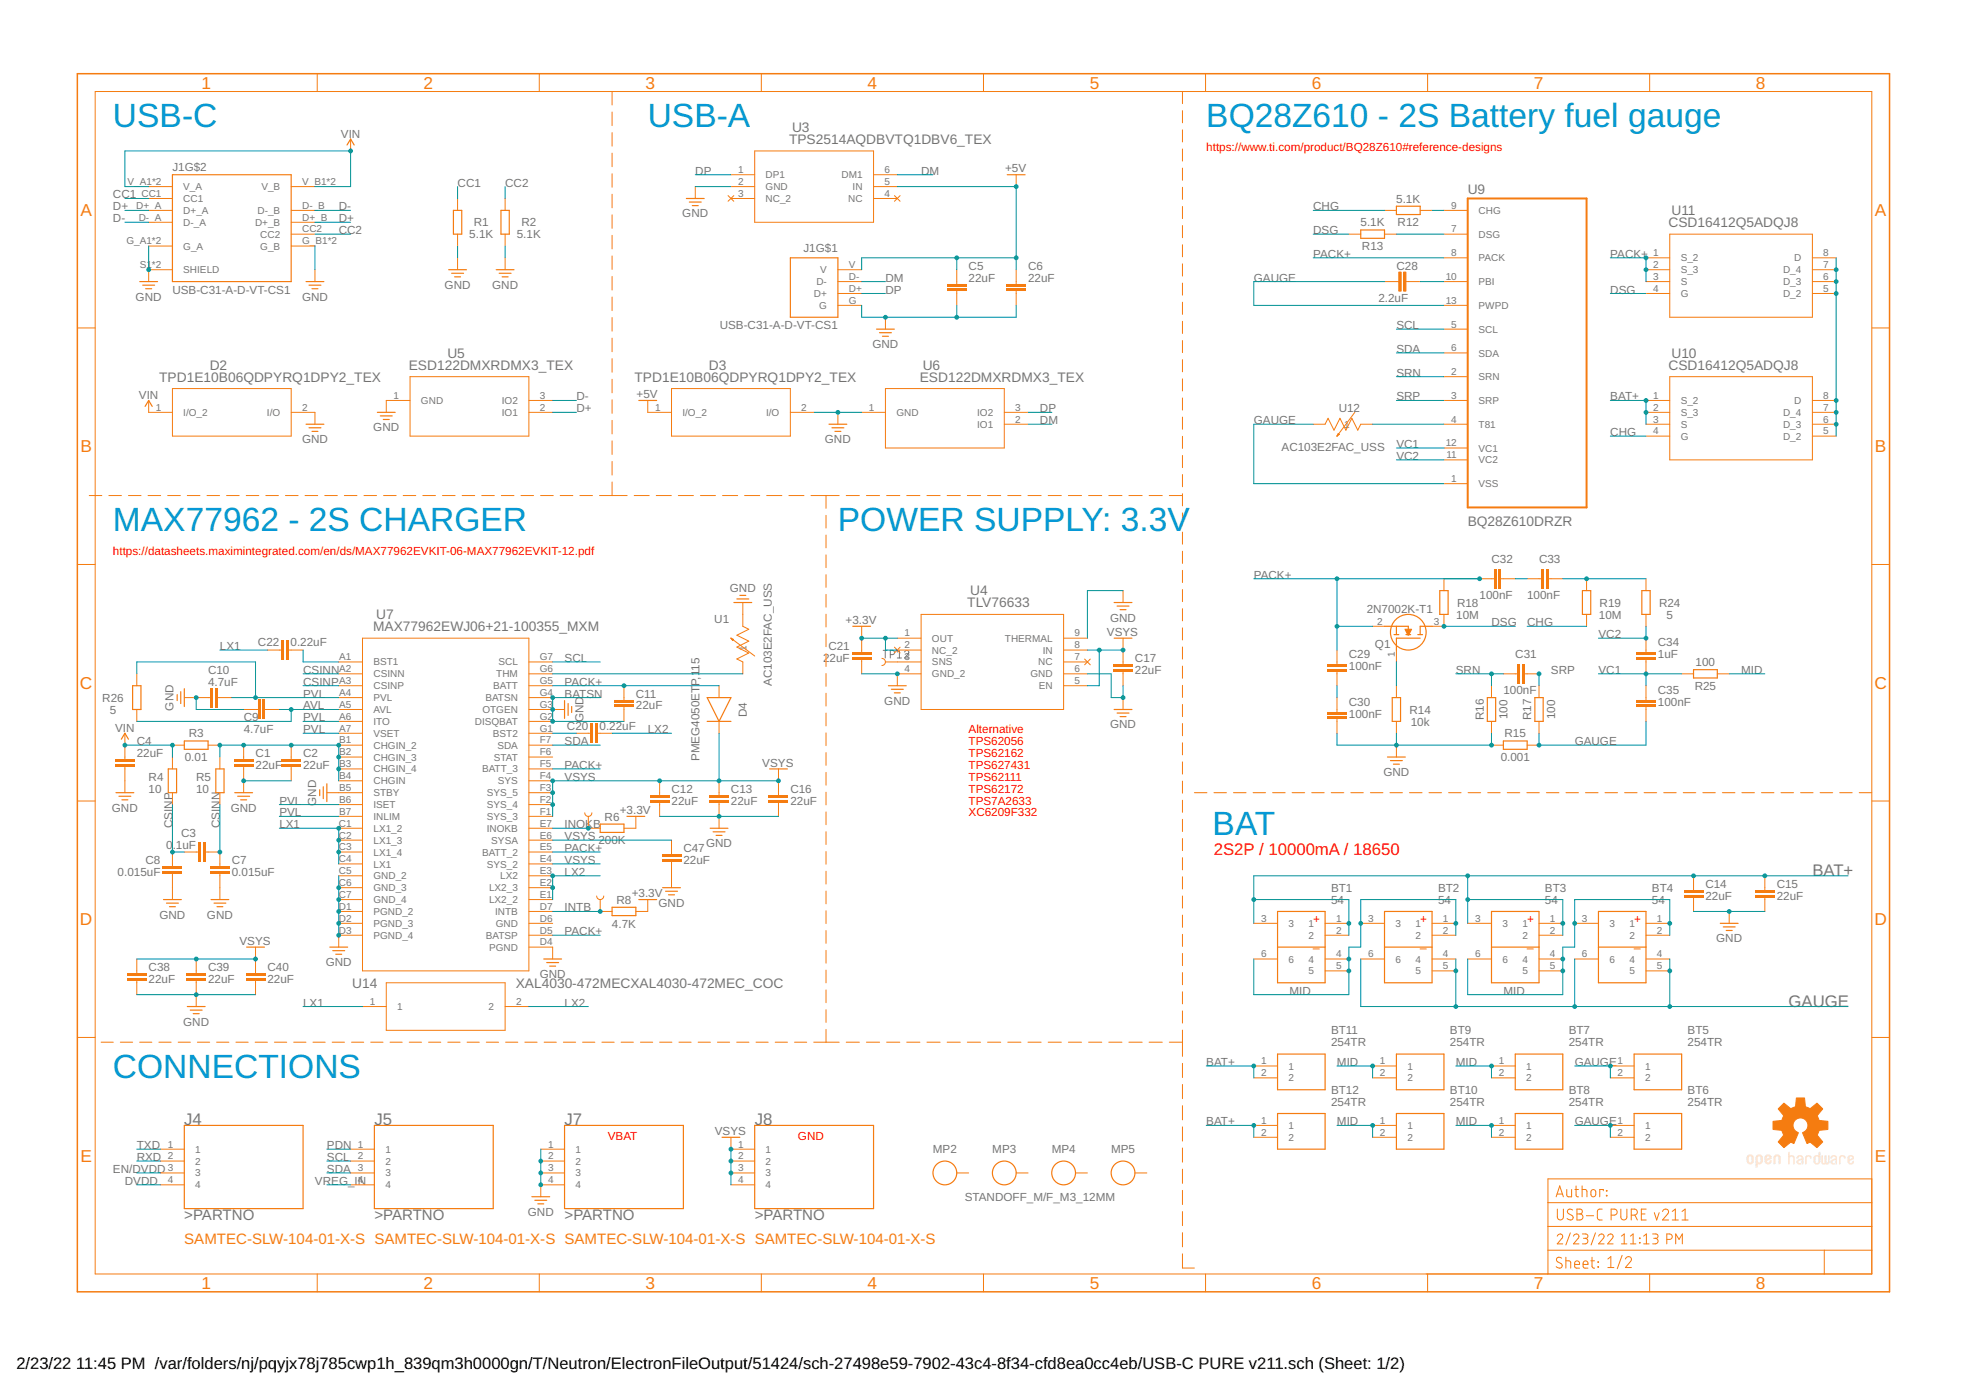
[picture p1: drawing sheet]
<svg xmlns="http://www.w3.org/2000/svg" width="420mm" height="297mm" viewBox="0 0 420 297" stroke-linecap="round" stroke-linejoin="round" font-family="sans-serif">
<defs><g id="words">
<g font-size="7.2" fill="#0698d7">
<text x="24.1" y="27.2">USB-C</text>
<text x="138.4" y="27.2">USB-A</text>
<text x="257.8" y="27.2">BQ28Z610 - 2S Battery fuel gauge</text>
<text x="24.1" y="113.5">MAX77962 - 2S CHARGER</text>
<text x="179.1" y="113.5">POWER SUPPLY: 3.3V</text>
<text x="259.2" y="178.5">BAT</text>
<text x="24.1" y="230.3">CONNECTIONS</text>
</g>
<g font-size="3.7" fill="#f57c10">
<text x="43" y="18.9">1</text>
<text x="90.5" y="18.9">2</text>
<text x="138" y="18.9">3</text>
<text x="185.4" y="18.9">4</text>
<text x="232.9" y="18.9">5</text>
<text x="280.4" y="18.9">6</text>
<text x="327.8" y="18.9">7</text>
<text x="375.3" y="18.9">8</text>
<text x="17.2" y="46.1">A</text>
<text x="400.7" y="46.1">A</text>
<text x="17.2" y="96.7">B</text>
<text x="400.7" y="96.7">B</text>
<text x="17.1" y="147.2">C</text>
<text x="400.6" y="147.2">C</text>
<text x="17.1" y="197.7">D</text>
<text x="400.6" y="197.7">D</text>
<text x="17.2" y="248.3">E</text>
<text x="400.7" y="248.3">E</text>
<text x="43" y="275.4">1</text>
<text x="90.5" y="275.4">2</text>
<text x="138" y="275.4">3</text>
<text x="185.4" y="275.4">4</text>
<text x="232.9" y="275.4">5</text>
<text x="280.4" y="275.4">6</text>
<text x="327.8" y="275.4">7</text>
<text x="375.3" y="275.4">8</text>
</g>
<text font-size="3.6" fill="#f00" x="259.4" y="182.7">2S2P / 10000mA / 18650</text>
<g font-size="3.6" fill="#757575">
<text x="387.3" y="187.2">BAT+</text>
<text x="382.2" y="215.1">GAUGE</text>
<text x="39.4" y="240.5">J4</text>
<text x="80" y="240.5">J5</text>
<text x="120.7" y="240.5">J7</text>
<text x="161.3" y="240.5">J8</text>
</g>
<g font-size="3.5">
<text x="3.5" y="292.5">2/23/22</text>
<text x="16.3" y="292.5">11:45 PM /var/folders/nj/pqyjx78j785cwp1h_839qm3h0000gn/T/Neutron/ElectronFileOutput/51424/sch-27498e59-7902-43c4-8f34-cfd8ea0cc4eb/USB-C PURE v211.sch (Sheet: 1/2)</text>
</g>
<g font-size="3.2" fill="#757575">
<text x="39.4" y="260.8">&gt;PARTNO</text>
<text x="80" y="260.8">&gt;PARTNO</text>
<text x="120.7" y="260.8">&gt;PARTNO</text>
<text x="161.3" y="260.8">&gt;PARTNO</text>
</g>
<text font-size="3.2" fill="#f57c10" x="39.4" y="265.9">SAMTEC-SLW-104-01-X-S SAMTEC-SLW-104-01-X-S SAMTEC-SLW-104-01-X-S SAMTEC-SLW-104-01-X-S</text>
<g font-size="2.9" fill="#757575">
<text x="169.3" y="28.2">U3</text>
<text x="168.6" y="30.8">TPS2514AQDBVTQ1DBV6_TEX</text>
<text x="313.7" y="41.4">U9</text>
<text x="357.2" y="46">U11</text>
<text x="356.6" y="48.5">CSD16412Q5ADQJ8</text>
<text x="95.6" y="76.5">U5</text>
<text x="357.2" y="76.5">U10</text>
<text x="34" y="81.5">TPD1E10B06QDPYRQ1DPY2_TEX</text>
<text x="44.8" y="79">D2</text>
<text x="87.4" y="79">ESD122DMXRDMX3_TEX</text>
<text x="135.6" y="81.5">TPD1E10B06QDPYRQ1DPY2_TEX</text>
<text x="151.5" y="79">D3</text>
<text x="196.6" y="81.5">ESD122DMXRDMX3_TEX</text>
<text x="197.2" y="79">U6</text>
<text x="356.6" y="79">CSD16412Q5ADQJ8</text>
<text x="313.7" y="112.4">BQ28Z610DRZR</text>
<text x="206.7" y="129.8">TLV76633</text>
<text x="207.4" y="127.3">U4</text>
<text x="79.7" y="134.9">MAX77962EWJ06+21-100355_MXM</text>
<text x="80.4" y="132.3">U7</text>
<text x="75.3" y="211.1">U14</text>
<text x="110.2" y="211.1">XAL4030-472MECXAL4030-472MEC_COC</text>
</g>
<g font-size="2.5" fill="#757575">
<text x="72.9" y="29.5">VIN</text>
<text x="36.8" y="36.6">J1G$2</text>
<text x="97.8" y="39.9">CC1</text>
<text x="108" y="39.9">CC2</text>
<text x="148.6" y="37.3">DP</text>
<text x="196.8" y="37.3">DM</text>
<text x="214.8" y="36.8">+5V</text>
<text x="24.1" y="42.4">CC1</text>
<text x="24.1" y="44.9">D+</text>
<text x="24.1" y="47.5">D-</text>
<text x="72.4" y="47.5">D+</text>
<text x="72.4" y="44.9">D-</text>
<text x="145.8" y="46.5">GND</text>
<text x="280.7" y="44.9">CHG</text>
<text x="298.4" y="43.3">5.1K</text>
<text x="72.4" y="50">CC2</text>
<text x="100.3" y="50.9">5.1K</text>
<text x="101.3" y="48.4">R1</text>
<text x="110.5" y="50.9">5.1K</text>
<text x="111.4" y="48.4">R2</text>
<text x="171.7" y="53.8">J1G$1</text>
<text x="280.7" y="50">DSG</text>
<text x="290.8" y="48.4">5.1K</text>
<text x="291.1" y="53.5">R13</text>
<text x="298.7" y="48.4">R12</text>
<text x="207" y="57.6">C5</text>
<text x="219.7" y="57.6">C6</text>
<text x="280.7" y="55.1">PACK+</text>
<text x="298.4" y="57.6">C28</text>
<text x="344.1" y="55.1">PACK+</text>
<text x="29" y="64.2">GND</text>
<text x="36.8" y="62.7">USB-C31-A-D-VT-CS1</text>
<text x="64.5" y="64.2">GND</text>
<text x="95" y="61.7">GND</text>
<text x="105.2" y="61.7">GND</text>
<text x="189.2" y="62.7">DP</text>
<text x="189.2" y="60.2">DM</text>
<text x="207" y="60.2">22uF</text>
<text x="219.7" y="60.2">22uF</text>
<text x="268" y="60.2">GAUGE</text>
<text x="294.6" y="64.5">2.2uF</text>
<text x="344.1" y="62.7">DSG</text>
<text x="153.8" y="70.3">USB-C31-A-D-VT-CS1</text>
<text x="298.4" y="70.3">SCL</text>
<text x="186.5" y="74.4">GND</text>
<text x="298.4" y="75.4">SDA</text>
<text x="298.4" y="80.5">SRN</text>
<text x="29.7" y="85.3">VIN</text>
<text x="123.2" y="88.1">D+</text>
<text x="123.2" y="85.6">D-</text>
<text x="136.1" y="85.1">+5V</text>
<text x="222.2" y="88.1">DP</text>
<text x="286.1" y="88">U12</text>
<text x="298.4" y="85.6">SRP</text>
<text x="344.1" y="85.6">BAT+</text>
<text x="64.5" y="94.7">GND</text>
<text x="79.8" y="92.2">GND</text>
<text x="176.3" y="94.7">GND</text>
<text x="222.2" y="90.7">DM</text>
<text x="268" y="90.7">GAUGE</text>
<text x="298.4" y="95.7">VC1</text>
<text x="344.1" y="93.2">CHG</text>
<text x="273.9" y="96.4">AC103E2FAC_USS</text>
<text x="298.4" y="98.3">VC2</text>
<text x="268" y="123.7">PACK+</text>
<text x="318.7" y="120.4">C32</text>
<text x="328.9" y="120.4">C33</text>
<text x="156" y="126.5">GND</text>
<text x="292.1" y="130.9">2N7002K-T1</text>
<text x="311.4" y="129.6">R18</text>
<text x="316.2" y="128">100nF</text>
<text x="326.4" y="128">100nF</text>
<text x="341.9" y="129.6">R19</text>
<text x="354.6" y="129.6">R24</text>
<text x="152.7" y="133.2">U1</text>
<text x="180.7" y="133.3">+3.3V</text>
<text x="236.6" y="135.9">VSYS</text>
<text x="237.2" y="132.8">GND</text>
<text x="311.2" y="132.2">10M</text>
<text x="318.7" y="133.8">DSG</text>
<text x="326.4" y="133.8">CHG</text>
<text x="341.6" y="136.4">VC2</text>
<text x="341.7" y="132.2">10M</text>
<text x="356.1" y="132.2">5</text>
<text x="44.5" y="144">C10</text>
<text x="47" y="138.9">LX1</text>
<text x="55.1" y="138.2">C22</text>
<text x="62.1" y="138.2">0.22uF</text>
<text x="64.8" y="144">CSINN</text>
<text x="120.7" y="141.5">SCL</text>
<text x="175.9" y="141.5">22uF</text>
<text x="177" y="138.9">C21</text>
<text x="242.6" y="144">22uF</text>
<text x="242.6" y="141.5">C17</text>
<text x="288.3" y="143.2">100nF</text>
<text x="288.3" y="140.7">C29</text>
<text x="293.8" y="138.5">Q1</text>
<text x="311.1" y="144">SRN</text>
<text x="323.8" y="140.7">C31</text>
<text x="331.4" y="144">SRP</text>
<text x="341.6" y="144">VC1</text>
<text x="354.3" y="140.7">1uF</text>
<text x="354.3" y="138.2">C34</text>
<text x="362.4" y="142.3">100</text>
<text x="372.1" y="144">MID</text>
<text x="21.9" y="150">R26</text>
<text x="44.5" y="146.5">4.7uF</text>
<text x="64.8" y="146.5">CSINP</text>
<text x="64.8" y="149.1">PVL</text>
<text x="120.7" y="146.5">PACK+</text>
<text x="120.7" y="149.1">BATSN</text>
<text x="135.9" y="149.1">C11</text>
<text x="164.9" y="146.6" transform="rotate(-90 164.9 146.6)">AC103E2FAC_USS</text>
<text x="321.3" y="148.3">100nF</text>
<text x="354.3" y="148.3">C35</text>
<text x="362.2" y="147.4">R25</text>
<text x="23.4" y="152.5">5</text>
<text x="37.1" y="151.8" transform="rotate(-90 37.1 151.8)">GND</text>
<text x="52.1" y="154.1">C9</text>
<text x="64.8" y="154.1">PVL</text>
<text x="64.8" y="151.6">AVL</text>
<text x="121.2" y="155.9">C20</text>
<text x="124.7" y="154.4" transform="rotate(-90 124.7 154.4)">GND</text>
<text x="128.1" y="155.9">0.22uF</text>
<text x="135.9" y="151.6">22uF</text>
<text x="159.6" y="153.2" transform="rotate(-90 159.6 153.2)">D4</text>
<text x="189" y="150.6">GND</text>
<text x="237.2" y="155.7">GND</text>
<text x="288.3" y="153.4">100nF</text>
<text x="288.3" y="150.8">C30</text>
<text x="301.2" y="152.5">R14</text>
<text x="301.5" y="155">10k</text>
<text x="317.1" y="153.9" transform="rotate(-90 317.1 153.9)">R16</text>
<text x="322.2" y="153.7" transform="rotate(-90 322.2 153.7)">100</text>
<text x="327.3" y="153.9" transform="rotate(-90 327.3 153.9)">R17</text>
<text x="332.3" y="153.7" transform="rotate(-90 332.3 153.7)">100</text>
<text x="354.3" y="150.8">100nF</text>
<text x="24.6" y="156.4">VIN</text>
<text x="29.2" y="161.8">22uF</text>
<text x="29.2" y="159.2">C4</text>
<text x="40.3" y="157.6">R3</text>
<text x="52.1" y="156.7">4.7uF</text>
<text x="54.6" y="161.8">C1</text>
<text x="64.8" y="161.8">C2</text>
<text x="64.8" y="156.7">PVL</text>
<text x="120.7" y="159.2">SDA</text>
<text x="138.4" y="156.7">LX2</text>
<text x="321.5" y="157.6">R15</text>
<text x="336.5" y="159.2">GAUGE</text>
<text x="31.8" y="166.8">R4</text>
<text x="39.5" y="162.7">0.01</text>
<text x="41.9" y="166.8">R5</text>
<text x="54.6" y="164.3">22uF</text>
<text x="64.8" y="164.3">22uF</text>
<text x="120.7" y="164.3">PACK+</text>
<text x="120.7" y="166.8">VSYS</text>
<text x="149.5" y="162.7" transform="rotate(-90 149.5 162.7)">PMEG4050ETP,115</text>
<text x="162.9" y="163.8">VSYS</text>
<text x="295.7" y="165.8">GND</text>
<text x="320.7" y="162.7">0.001</text>
<text x="23.9" y="173.5">GND</text>
<text x="31.8" y="169.4">10</text>
<text x="41.9" y="169.4">10</text>
<text x="49.3" y="173.5">GND</text>
<text x="59.7" y="171.9">PVL</text>
<text x="67.6" y="172.2" transform="rotate(-90 67.6 172.2)">GND</text>
<text x="132.5" y="174">+3.3V</text>
<text x="143.5" y="171.9">22uF</text>
<text x="143.5" y="169.4">C12</text>
<text x="156.2" y="171.9">22uF</text>
<text x="156.2" y="169.4">C13</text>
<text x="168.9" y="171.9">22uF</text>
<text x="168.9" y="169.4">C16</text>
<text x="36.8" y="177" transform="rotate(-90 36.8 177)">CSINP</text>
<text x="38.7" y="178.8">C3</text>
<text x="47" y="177" transform="rotate(-90 47 177)">CSINN</text>
<text x="59.7" y="174.5">PVL</text>
<text x="59.7" y="177">LX1</text>
<text x="120.7" y="177">INOKB</text>
<text x="120.7" y="179.5">VSYS</text>
<text x="129.2" y="175.4">R6</text>
<text x="31.1" y="184.6">C8</text>
<text x="35.5" y="181.3">0</text>
<text x="36.9" y="181.3">.1uF</text>
<text x="49.5" y="184.6">C7</text>
<text x="120.7" y="182.1">PACK+</text>
<text x="120.7" y="184.6">VSYS</text>
<text x="127.9" y="180.4">200K</text>
<text x="146" y="184.6">22uF</text>
<text x="146" y="182.1">C47</text>
<text x="150.9" y="181.1">GND</text>
<text x="25.1" y="187.2">0.015uF</text>
<text x="49.5" y="187.2">0.015uF</text>
<text x="120.7" y="187.2">LX2</text>
<text x="135" y="191.7">+3.3V</text>
<text x="284.5" y="190.6">BT1</text>
<text x="307.3" y="190.6">BT2</text>
<text x="330.2" y="190.6">BT3</text>
<text x="353" y="190.6">BT4</text>
<text x="364.5" y="189.7">C14</text>
<text x="379.7" y="189.7">C15</text>
<text x="34.1" y="196.3">GND</text>
<text x="44.2" y="196.3">GND</text>
<text x="120.7" y="194.8">INTB</text>
<text x="131.8" y="193.1">R8</text>
<text x="140.7" y="193.8">GND</text>
<text x="284.5" y="193.1">54</text>
<text x="307.3" y="193.1">54</text>
<text x="330.2" y="193.1">54</text>
<text x="353" y="193.1">54</text>
<text x="364.5" y="192.2">22uF</text>
<text x="379.7" y="192.2">22uF</text>
<text x="51.2" y="201.9">VSYS</text>
<text x="120.7" y="199.9">PACK+</text>
<text x="130.8" y="198.2">4.7K</text>
<text x="366.8" y="201.4">GND</text>
<text x="31.8" y="207.5">C38</text>
<text x="44.5" y="207.5">C39</text>
<text x="57.2" y="207.5">C40</text>
<text x="69.6" y="206.5">GND</text>
<text x="115.3" y="209">GND</text>
<text x="31.8" y="210">22uF</text>
<text x="44.5" y="210">22uF</text>
<text x="57.2" y="210">22uF</text>
<text x="64.8" y="215.1">LX1</text>
<text x="120.7" y="215.1">LX2</text>
<text x="275.6" y="212.6">MID</text>
<text x="321.3" y="212.6">MID</text>
<text x="39.1" y="219.2">GND</text>
<text x="284.5" y="221.1">BT11</text>
<text x="309.9" y="221.1">BT9</text>
<text x="335.3" y="221.1">BT7</text>
<text x="360.7" y="221.1">BT5</text>
<text x="257.8" y="227.8">BAT+</text>
<text x="284.5" y="223.6">254TR</text>
<text x="285.7" y="227.8">MID</text>
<text x="309.9" y="223.6">254TR</text>
<text x="311.1" y="227.8">MID</text>
<text x="335.3" y="223.6">254TR</text>
<text x="336.5" y="227.8">GAUGE</text>
<text x="360.7" y="223.6">254TR</text>
<text x="284.5" y="233.8">BT12</text>
<text x="309.9" y="233.8">BT10</text>
<text x="335.3" y="233.8">BT8</text>
<text x="360.7" y="233.8">BT6</text>
<text x="284.5" y="236.3">254TR</text>
<text x="309.9" y="236.3">254TR</text>
<text x="335.3" y="236.3">254TR</text>
<text x="360.7" y="236.3">254TR</text>
<text x="29.2" y="245.6">TXD</text>
<text x="69.9" y="245.6">PDN</text>
<text x="152.8" y="242.5">VSYS</text>
<text x="257.8" y="240.5">BAT+</text>
<text x="285.7" y="240.5">MID</text>
<text x="311.1" y="240.5">MID</text>
<text x="336.5" y="240.5">GAUGE</text>
<text x="24.1" y="250.7">EN/DVDD</text>
<text x="29.2" y="248.1">RXD</text>
<text x="69.9" y="250.7">SDA</text>
<text x="69.9" y="248.1">SCL</text>
<text x="199.4" y="246.5">MP2</text>
<text x="212.1" y="246.5">MP3</text>
<text x="224.8" y="246.5">MP4</text>
<text x="237.5" y="246.5">MP5</text>
<text x="26.7" y="253.2">DVDD</text>
<text x="67.3" y="253.2">VREG_IN</text>
<text x="206.2" y="256.6">STANDOFF_M/F_M3_12MM</text>
<text x="112.8" y="259.8">GND</text>
</g>
<g font-size="2.5" fill="#f00">
<text x="257.8" y="32.3">https://www.ti.com/product/BQ28Z610#reference-designs</text>
<text x="24.1" y="118.6">https://datasheets.maximintegrated.com/en/ds/MAX77962EVKIT-06-MAX77962EVKIT-12.pdf</text>
<text x="207" y="161.8">TPS62162</text>
<text x="207" y="159.2">TPS62056</text>
<text x="207" y="156.7">Alternative</text>
<text x="207" y="164.3">TPS627431</text>
<text x="207" y="166.8">TPS62111</text>
<text x="207" y="169.4">TPS62172</text>
<text x="207" y="171.9">TPS7A2633</text>
<text x="207" y="174.5">XC6209F332</text>
<text x="280.7" y="197.3">+</text>
<text x="303.5" y="197.3">+</text>
<text x="326.4" y="197.3">+</text>
<text x="349.2" y="197.3">+</text>
<text x="280.7" y="202.4">_</text>
<text x="303.5" y="202.4">_</text>
<text x="326.4" y="202.4">_</text>
<text x="349.2" y="202.4">_</text>
<text x="129.9" y="243.7">VBAT</text>
<text x="170.5" y="243.7">GND</text>
</g>
<g font-size="2.1" fill="#757575">
<text x="27.3" y="39.5">V_A1*2</text>
<text x="39.2" y="40.6">V_A</text>
<text x="55.9" y="40.6">V_B</text>
<text x="64.6" y="39.5">V_B1*2</text>
<text x="157.8" y="37">1</text>
<text x="157.8" y="39.5">2</text>
<text x="163.6" y="38.1">DP1</text>
<text x="163.6" y="40.6">GND</text>
<text x="179.8" y="38.1">DM1</text>
<text x="182.2" y="40.6">IN</text>
<text x="189" y="39.5">5</text>
<text x="189" y="37">6</text>
<text x="29.1" y="44.6">D+_A</text>
<text x="29.6" y="47.1">D-_A</text>
<text x="30.2" y="42.1">CC1</text>
<text x="39.2" y="45.7">D+_A</text>
<text x="39.2" y="43.2">CC1</text>
<text x="55" y="45.7">D-_B</text>
<text x="64.6" y="47.1">D+_B</text>
<text x="64.6" y="44.6">D-_B</text>
<text x="157.8" y="42.1">3</text>
<text x="163.6" y="43.2">NC_2</text>
<text x="181.3" y="43.2">NC</text>
<text x="189" y="42.1">4</text>
<text x="310.1" y="44.6">9</text>
<text x="316" y="45.7">CHG</text>
<text x="27" y="52.2">G_A1*2</text>
<text x="39.2" y="48.3">D-_A</text>
<text x="39.2" y="53.3">G_A</text>
<text x="54.5" y="48.3">D+_B</text>
<text x="55.6" y="50.8">CC2</text>
<text x="55.6" y="53.3">G_B</text>
<text x="64.6" y="49.7">CC2</text>
<text x="64.6" y="52.2">G_B1*2</text>
<text x="310.1" y="49.7">7</text>
<text x="316" y="50.8">DSG</text>
<text x="29.9" y="57.3">S1*2</text>
<text x="39.2" y="58.4">SHIELD</text>
<text x="175.3" y="58.4">V</text>
<text x="181.4" y="57.3">V</text>
<text x="181.4" y="59.8">D-</text>
<text x="309" y="59.8">10</text>
<text x="310.1" y="54.8">8</text>
<text x="316" y="55.9">PACK</text>
<text x="353.3" y="54.8">1</text>
<text x="353.3" y="57.3">2</text>
<text x="353.3" y="59.8">3</text>
<text x="359.2" y="55.9">S_2</text>
<text x="359.2" y="58.4">S_3</text>
<text x="381.1" y="58.4">D_4</text>
<text x="383.4" y="55.9">D</text>
<text x="389.7" y="59.8">6</text>
<text x="389.7" y="57.3">7</text>
<text x="389.7" y="54.8">8</text>
<text x="173.9" y="63.5">D+</text>
<text x="174.5" y="60.9">D-</text>
<text x="181.4" y="64.9">G</text>
<text x="181.4" y="62.4">D+</text>
<text x="309" y="64.9">13</text>
<text x="316" y="60.9">PBI</text>
<text x="353.3" y="62.4">4</text>
<text x="359.2" y="60.9">S</text>
<text x="359.2" y="63.5">G</text>
<text x="381.1" y="63.5">D_2</text>
<text x="381.1" y="60.9">D_3</text>
<text x="389.7" y="62.4">5</text>
<text x="175.1" y="66">G</text>
<text x="310.1" y="70">5</text>
<text x="316" y="66">PWPD</text>
<text x="316" y="71.1">SCL</text>
<text x="310.1" y="75.1">6</text>
<text x="316" y="76.2">SDA</text>
<text x="310.1" y="80.1">2</text>
<text x="316" y="81.3">SRN</text>
<text x="33.3" y="87.8">1</text>
<text x="39.2" y="88.9">I/O_2</text>
<text x="57" y="88.9">I/O</text>
<text x="64.6" y="87.8">2</text>
<text x="84.1" y="85.2">1</text>
<text x="90" y="86.3">GND</text>
<text x="107.2" y="88.9">IO1</text>
<text x="107.2" y="86.3">IO2</text>
<text x="115.4" y="87.8">2</text>
<text x="115.4" y="85.2">3</text>
<text x="140" y="87.8">1</text>
<text x="145.8" y="88.9">I/O_2</text>
<text x="163.7" y="88.9">I/O</text>
<text x="171.2" y="87.8">2</text>
<text x="185.7" y="87.8">1</text>
<text x="191.6" y="88.9">GND</text>
<text x="208.8" y="88.9">IO2</text>
<text x="217" y="87.8">3</text>
<text x="310.1" y="85.2">3</text>
<text x="316" y="86.3">SRP</text>
<text x="353.3" y="85.2">1</text>
<text x="353.3" y="87.8">2</text>
<text x="359.2" y="86.3">S_2</text>
<text x="359.2" y="88.9">S_3</text>
<text x="381.1" y="88.9">D_4</text>
<text x="383.4" y="86.3">D</text>
<text x="389.7" y="87.8">7</text>
<text x="389.7" y="85.2">8</text>
<text x="208.8" y="91.4">IO1</text>
<text x="217" y="90.3">2</text>
<text x="287.3" y="91.4">1</text>
<text x="309" y="95.4">12</text>
<text x="310.1" y="90.3">4</text>
<text x="316" y="91.4">T81</text>
<text x="353.3" y="90.3">3</text>
<text x="353.3" y="92.8">4</text>
<text x="359.2" y="91.4">S</text>
<text x="359.2" y="94">G</text>
<text x="381.1" y="94">D_2</text>
<text x="381.1" y="91.4">D_3</text>
<text x="389.7" y="92.8">5</text>
<text x="389.7" y="90.3">6</text>
<text x="309.1" y="97.9">11</text>
<text x="316" y="96.5">VC1</text>
<text x="316" y="99">VC2</text>
<text x="310.1" y="103">1</text>
<text x="316" y="104.1">VSS</text>
<text x="193.3" y="136">1</text>
<text x="199.2" y="137.1">OUT</text>
<text x="214.8" y="137.1">THERMAL</text>
<text x="229.7" y="136">9</text>
<text x="294.4" y="133.5">2</text>
<text x="306.4" y="133.5">3</text>
<text x="72.5" y="141.1">A1</text>
<text x="72.5" y="143.6">A2</text>
<text x="79.8" y="142.2">BST1</text>
<text x="106.5" y="142.2">SCL</text>
<text x="115.4" y="143.6">G6</text>
<text x="115.4" y="141.1">G7</text>
<text x="159.5" y="139.1" transform="rotate(-90 159.5 139.1)">1</text>
<text x="193.3" y="138.6">2</text>
<text x="193.3" y="141.1">3</text>
<text x="193.3" y="143.6">4</text>
<text x="199.2" y="139.7">NC_2</text>
<text x="199.2" y="142.2">SNS</text>
<text x="221.9" y="142.2">NC</text>
<text x="222.8" y="139.7">IN</text>
<text x="229.7" y="143.6">6</text>
<text x="229.7" y="141.1">7</text>
<text x="229.7" y="138.6">8</text>
<text x="298.1" y="140.5" transform="rotate(-90 298.1 140.5)">1</text>
<text x="72.5" y="146.2">A3</text>
<text x="72.5" y="148.7">A4</text>
<text x="79.8" y="144.8">CSINN</text>
<text x="79.8" y="147.3">CSINP</text>
<text x="79.8" y="149.8">PVL</text>
<text x="103.7" y="149.8">BATSN</text>
<text x="105.4" y="147.3">BATT</text>
<text x="106.1" y="144.8">THM</text>
<text x="115.4" y="148.7">G4</text>
<text x="115.4" y="146.2">G5</text>
<text x="199.2" y="144.8">GND_2</text>
<text x="220.2" y="144.8">GND</text>
<text x="222" y="147.3">EN</text>
<text x="229.7" y="146.2">5</text>
<text x="72.5" y="151.3">A5</text>
<text x="72.5" y="153.8">A6</text>
<text x="79.8" y="152.4">AVL</text>
<text x="79.8" y="154.9">ITO</text>
<text x="101.5" y="154.9">DISQBAT</text>
<text x="103.1" y="152.4">OTGEN</text>
<text x="115.4" y="153.8">G2</text>
<text x="115.4" y="151.3">G3</text>
<text x="72.5" y="156.3">A7</text>
<text x="72.5" y="158.9">B1</text>
<text x="72.5" y="161.4">B2</text>
<text x="79.8" y="157.5">VSET</text>
<text x="79.8" y="160">CHGIN_2</text>
<text x="105.3" y="157.5">BST2</text>
<text x="106.3" y="160">SDA</text>
<text x="115.4" y="161.4">F6</text>
<text x="115.4" y="158.9">F7</text>
<text x="115.4" y="156.3">G1</text>
<text x="72.5" y="164">B3</text>
<text x="72.5" y="166.5">B4</text>
<text x="79.8" y="162.5">CHGIN_3</text>
<text x="79.8" y="165.1">CHGIN_4</text>
<text x="79.8" y="167.6">CHGIN</text>
<text x="103" y="165.1">BATT_3</text>
<text x="105.6" y="162.5">STAT</text>
<text x="106.4" y="167.6">SYS</text>
<text x="115.4" y="166.5">F4</text>
<text x="115.4" y="164">F5</text>
<text x="72.5" y="169">B5</text>
<text x="72.5" y="171.6">B6</text>
<text x="79.8" y="170.1">STBY</text>
<text x="79.8" y="172.7">ISET</text>
<text x="104" y="172.7">SYS_4</text>
<text x="104" y="170.1">SYS_5</text>
<text x="115.4" y="171.6">F2</text>
<text x="115.4" y="169">F3</text>
<text x="72.4" y="176.7">C1</text>
<text x="72.4" y="179.2">C2</text>
<text x="72.5" y="174.1">B7</text>
<text x="79.8" y="175.2">INLIM</text>
<text x="79.8" y="177.8">LX1_2</text>
<text x="104" y="177.8">INOKB</text>
<text x="104" y="175.2">SYS_3</text>
<text x="115.4" y="179.2">E6</text>
<text x="115.4" y="176.7">E7</text>
<text x="115.4" y="174.1">F1</text>
<text x="72.4" y="181.7">C3</text>
<text x="72.4" y="184.3">C4</text>
<text x="79.8" y="180.3">LX1_3</text>
<text x="79.8" y="182.8">LX1_4</text>
<text x="79.8" y="185.4">LX1</text>
<text x="103" y="182.8">BATT_2</text>
<text x="104" y="185.4">SYS_2</text>
<text x="105" y="180.3">SYSA</text>
<text x="115.4" y="184.3">E4</text>
<text x="115.4" y="181.7">E5</text>
<text x="72.4" y="186.8">C5</text>
<text x="72.4" y="189.3">C6</text>
<text x="72.4" y="191.9">C7</text>
<text x="79.8" y="187.9">GND_2</text>
<text x="79.8" y="190.5">GND_3</text>
<text x="104.5" y="190.5">LX2_3</text>
<text x="106.9" y="187.9">LX2</text>
<text x="115.4" y="191.9">E1</text>
<text x="115.4" y="189.3">E2</text>
<text x="115.4" y="186.8">E3</text>
<text x="72.4" y="194.4">D1</text>
<text x="72.4" y="197">D2</text>
<text x="79.8" y="193">GND_4</text>
<text x="79.8" y="195.5">PGND_2</text>
<text x="104.5" y="193">LX2_2</text>
<text x="105.8" y="195.5">INTB</text>
<text x="115.4" y="197">D6</text>
<text x="115.4" y="194.4">D7</text>
<text x="269.5" y="197">3</text>
<text x="285.5" y="197">1</text>
<text x="292.4" y="197">3</text>
<text x="308.4" y="197">1</text>
<text x="315.2" y="197">3</text>
<text x="331.2" y="197">1</text>
<text x="338.1" y="197">3</text>
<text x="354.1" y="197">1</text>
<text x="72.4" y="199.5">D3</text>
<text x="79.8" y="198.1">PGND_3</text>
<text x="79.8" y="200.6">PGND_4</text>
<text x="103.8" y="200.6">BATSP</text>
<text x="104.5" y="203.2">PGND</text>
<text x="106" y="198.1">GND</text>
<text x="115.4" y="202">D4</text>
<text x="115.4" y="199.5">D5</text>
<text x="275.4" y="198.1">3</text>
<text x="279.7" y="198.1">1</text>
<text x="279.7" y="200.6">2</text>
<text x="285.5" y="199.5">2</text>
<text x="298.2" y="198.1">3</text>
<text x="302.5" y="198.1">1</text>
<text x="302.5" y="200.6">2</text>
<text x="308.4" y="199.5">2</text>
<text x="321.1" y="198.1">3</text>
<text x="325.4" y="198.1">1</text>
<text x="325.4" y="200.6">2</text>
<text x="331.2" y="199.5">2</text>
<text x="343.9" y="198.1">3</text>
<text x="348.2" y="198.1">1</text>
<text x="348.2" y="200.6">2</text>
<text x="354.1" y="199.5">2</text>
<text x="269.5" y="204.6">6</text>
<text x="275.4" y="205.7">6</text>
<text x="279.7" y="205.7">4</text>
<text x="279.7" y="208.2">5</text>
<text x="285.5" y="204.6">4</text>
<text x="285.5" y="207.1">5</text>
<text x="292.4" y="204.6">6</text>
<text x="298.2" y="205.7">6</text>
<text x="302.5" y="205.7">4</text>
<text x="302.5" y="208.2">5</text>
<text x="308.4" y="204.6">4</text>
<text x="308.4" y="207.1">5</text>
<text x="315.2" y="204.6">6</text>
<text x="321.1" y="205.7">6</text>
<text x="325.4" y="205.7">4</text>
<text x="325.4" y="208.2">5</text>
<text x="331.2" y="204.6">4</text>
<text x="331.2" y="207.1">5</text>
<text x="338.1" y="204.6">6</text>
<text x="343.9" y="205.7">6</text>
<text x="348.2" y="205.7">4</text>
<text x="348.2" y="208.2">5</text>
<text x="354.1" y="204.6">4</text>
<text x="354.1" y="207.1">5</text>
<text x="79" y="214.7">1</text>
<text x="84.9" y="215.9">1</text>
<text x="104.4" y="215.9">2</text>
<text x="110.3" y="214.7">2</text>
<text x="269.5" y="227.4">1</text>
<text x="294.9" y="227.4">1</text>
<text x="320.3" y="227.4">1</text>
<text x="345.7" y="227.4">1</text>
<text x="269.5" y="230">2</text>
<text x="275.4" y="228.6">1</text>
<text x="275.4" y="231.1">2</text>
<text x="294.9" y="230">2</text>
<text x="300.8" y="228.6">1</text>
<text x="300.8" y="231.1">2</text>
<text x="320.3" y="230">2</text>
<text x="326.2" y="228.6">1</text>
<text x="326.2" y="231.1">2</text>
<text x="345.7" y="230">2</text>
<text x="351.6" y="228.6">1</text>
<text x="351.6" y="231.1">2</text>
<text x="35.9" y="245.2">1</text>
<text x="76.5" y="245.2">1</text>
<text x="117.1" y="245.2">1</text>
<text x="157.8" y="245.2">1</text>
<text x="269.5" y="240.1">1</text>
<text x="269.5" y="242.7">2</text>
<text x="275.4" y="241.3">1</text>
<text x="275.4" y="243.8">2</text>
<text x="294.9" y="240.1">1</text>
<text x="294.9" y="242.7">2</text>
<text x="300.8" y="241.3">1</text>
<text x="300.8" y="243.8">2</text>
<text x="320.3" y="240.1">1</text>
<text x="320.3" y="242.7">2</text>
<text x="326.2" y="241.3">1</text>
<text x="326.2" y="243.8">2</text>
<text x="345.7" y="240.1">1</text>
<text x="345.7" y="242.7">2</text>
<text x="351.6" y="241.3">1</text>
<text x="351.6" y="243.8">2</text>
<text x="35.9" y="247.8">2</text>
<text x="35.9" y="250.3">3</text>
<text x="41.7" y="246.3">1</text>
<text x="41.7" y="248.9">2</text>
<text x="41.7" y="251.4">3</text>
<text x="76.5" y="247.8">2</text>
<text x="76.5" y="250.3">3</text>
<text x="82.4" y="246.3">1</text>
<text x="82.4" y="248.9">2</text>
<text x="82.4" y="251.4">3</text>
<text x="117.1" y="247.8">2</text>
<text x="117.1" y="250.3">3</text>
<text x="123" y="246.3">1</text>
<text x="123" y="248.9">2</text>
<text x="123" y="251.4">3</text>
<text x="157.8" y="247.8">2</text>
<text x="157.8" y="250.3">3</text>
<text x="163.6" y="246.3">1</text>
<text x="163.6" y="248.9">2</text>
<text x="163.6" y="251.4">3</text>
<text x="35.9" y="252.8">4</text>
<text x="41.7" y="254">4</text>
<text x="76.5" y="252.8">4</text>
<text x="82.4" y="254">4</text>
<text x="117.1" y="252.8">4</text>
<text x="123" y="254">4</text>
<text x="157.8" y="252.8">4</text>
<text x="163.6" y="254">4</text>
</g>
</g></defs>
<path d="M188.7 139h.9M189.2 139v1.6M190.3 139.9h.4a.46 .46 0 0 0 .5-.5 .46 .46 0 0 0-.5-.4h-.4v1.6M191.8 139.3l.4-.3v1.6M193.3 139.3a.45 .45 0 0 1 .7-.3 .45 .45 0 0 1 .1 .7l-.8 .9h.9M191.8 140.6h.9" fill="none" stroke="#757575" stroke-width=".21"/>
<g fill="none" stroke="#f57c10" stroke-width=".21">
<path d="M130.8 19.6v2.8M252.7 19.6v2.5M130.8 23.9v2.9M130.8 28.3v2.9M130.8 32.7v2.9M130.8 37.1v2.9M252.7 23.6v2.6M252.7 27.7v2.6M252.7 31.8v2.6M252.7 35.9v2.6M31.8 57.6v2.6M67.3 57.6v2.6"/>
<path d="M97.8 42.4v2.6M97.8 50v2.6M97.8 55.1v2.5M107.9 42.4v2.6M107.9 50v2.6M107.9 55.1v2.5M130.8 41.5v2.9M130.8 45.9v2.9M130.8 50.3v2.9M130.8 54.7v2.9M130.8 59.1v2.9M252.7 40v2.6"/>
<path d="M252.7 44.1v2.6M252.7 48.2v2.6M252.7 52.3v2.6M252.7 56.4v2.6M130.8 63.5v2.9M130.8 67.9v2.9M130.8 72.3v2.9M130.8 76.6v2.9M189.2 67.8v2.5M252.7 60.5v2.6M252.7 64.6v2.6M252.7 68.7v2.6"/>
<path d="M252.7 72.8v2.6M252.7 76.9v2.6M130.8 81v2.9M130.8 85.4v2.9M130.8 89.8v2.9M130.8 94.2v2.9M130.8 98.6v2.9M252.7 81v2.5M252.7 85v2.6M252.7 89.1v2.6M252.7 93.2v2.6M252.7 97.3v2.6"/>
<path d="M19.1 105.9h2.7M23.3 105.9h2.7M27.5 105.9h2.6M31.6 105.9h2.7M35.8 105.9h2.7M40 105.9h2.7M44.2 105.9h2.7M48.4 105.9h2.7M52.6 105.9h2.7M56.8 105.9h2.7M61 105.9h2.7M65.2 105.9h2.7"/>
<path d="M69.4 105.9h2.7M73.6 105.9h2.7M77.8 105.9h2.7M82 105.9h2.7M86.2 105.9h2.7M90.4 105.9h2.7M94.6 105.9h2.7M98.8 105.9h2.7M103 105.9h2.6M107.1 105.9h2.7M111.3 105.9h2.7M115.5 105.9h2.7"/>
<path d="M119.7 105.9h2.7M123.9 105.9h2.7M128.1 105.9h5.9M130.8 103v2.9M135.5 105.9h3.2M140.3 105.9h3.2M145 105.9h3.2M149.7 105.9h3.2M154.4 105.9h3.2M159.1 105.9h3.3M163.9 105.9h3.2M168.6 105.9h3.2"/>
<path d="M173.3 105.9h6M176.5 105.9v2.7M176.5 110.1v2.7M176.5 114.3v2.8M176.5 118.6v2.7M180.8 105.9h2.9M185.2 105.9h2.8M189.5 105.9h2.8M193.8 105.9h2.8M198.1 105.9h2.8M202.4 105.9h2.8M206.7 105.9h2.8"/>
<path d="M211.1 105.9h2.8M215.4 105.9h2.8M219.7 105.9h2.8M224 105.9h2.8M228.3 105.9h2.8M232.6 105.9h2.9M237 105.9h2.8M241.3 105.9h2.8M245.6 105.9h2.8M249.9 105.9h2.8M252.7 101.4v2.6M252.7 105.5v2.6"/>
<path d="M252.7 109.6v2.6M252.7 113.7v2.6M252.7 117.8v2.6M176.5 122.8v2.7M176.5 127v2.8M176.5 131.3v2.7M176.5 135.5v2.7M176.5 139.7v2.7M252.7 121.9v2.6M252.7 126v2.6M252.7 130.1v2.6M252.7 134.2v2.6"/>
<path d="M252.7 138.3v2.5M176.5 143.9v2.8M176.5 148.1v2.8M176.5 152.4v2.7M176.5 156.6v2.7M252.7 142.3v2.6M252.7 146.5v2.5M252.7 150.5v2.6M252.7 154.6v2.6M252.7 158.7v2.6M176.5 160.8v2.8M176.5 165.1v2.7"/>
<path d="M176.5 169.3v2.7M176.5 173.5v2.7M176.5 177.7v2.8M252.7 162.8v2.6M252.7 166.9v2.6M252.7 171v2.6M252.7 175.1v2.6M252.7 179.2v2.6M255.2 169.4h2.7M259.4 169.4h2.7M263.6 169.4h2.7M267.8 169.4h2.7"/>
<path d="M272 169.4h2.7M276.1 169.4h2.7M280.3 169.4h2.7M284.5 169.4h2.7M288.7 169.4h2.7M292.9 169.4h2.7M297.1 169.4h2.6M301.2 169.4h2.7M305.4 169.4h2.7M309.6 169.4h2.7M313.8 169.4h2.6M317.9 169.4h2.7"/>
<path d="M322.1 169.4h2.7M326.3 169.4h2.7M330.5 169.4h2.7M334.7 169.4h2.6M338.8 169.4h2.7M343 169.4h2.7M347.2 169.4h2.7M351.4 169.4h2.7M355.6 169.4h2.6M359.7 169.4h2.7M363.9 169.4h2.7M368.1 169.4h2.7"/>
<path d="M372.3 169.4h2.6M376.4 169.4h2.7M380.6 169.4h2.7M384.8 169.4h2.7M389 169.4h2.7M393.2 169.4h2.6M397.3 169.4h2.7M176.5 182v2.7M176.5 186.2v2.7M176.5 190.4v2.7M176.5 194.6v2.8M176.5 198.9v2.7"/>
<path d="M252.7 183.3v2.6M252.7 187.4v2.6M252.7 191.5v2.6M252.7 195.6v2.6M252.7 199.7v2.5M176.5 203.1v2.7M176.5 207.3v2.7M176.5 211.5v2.8M176.5 215.8v2.7M176.5 220v2.7M252.7 203.8v2.6M252.7 207.8v2.6"/>
<path d="M252.7 211.9v2.6M252.7 216v2.6M21.6 222.7h2.6M25.7 222.7h2.6M29.8 222.7h2.6M34 222.7h2.6M38.1 222.7h2.6M42.2 222.7h2.6M46.3 222.7h2.6M50.4 222.7h2.6M54.5 222.7h2.6M58.7 222.7h2.6"/>
<path d="M62.8 222.7h2.6M66.9 222.7h2.6M71 222.7h2.6M75.1 222.7h2.6M79.2 222.7h2.7M83.4 222.7h2.6M87.5 222.7h2.6M91.6 222.7h2.6M95.7 222.7h2.6M99.8 222.7h2.6M103.9 222.7h2.7M108.1 222.7h2.6"/>
<path d="M112.2 222.7h2.6M116.3 222.7h2.6M120.4 222.7h2.6M124.5 222.7h2.6M128.6 222.7h2.7M132.7 222.7h2.7M136.9 222.7h2.6M141 222.7h2.6M145.1 222.7h2.6M149.2 222.7h2.6M153.3 222.7h2.6M157.4 222.7h2.7"/>
<path d="M161.6 222.7h2.6M165.7 222.7h2.6M169.8 222.7h2.6M173.9 222.7h5.4M180.8 222.7h2.9M185.2 222.7h2.8M189.5 222.7h2.8M193.8 222.7h2.8M198.1 222.7h2.8M202.4 222.7h2.8M206.7 222.7h2.8M211.1 222.7h2.8"/>
<path d="M215.4 222.7h2.8M219.7 222.7h2.8M224 222.7h2.8M228.3 222.7h2.8M232.6 222.7h2.9M237 222.7h2.8M241.3 222.7h2.8M245.6 222.7h2.8M249.9 222.7h2.8M252.7 220.1v5.6M252.7 227.2v3.1M252.7 231.8v3"/>
<path d="M252.7 236.3v3M252.7 240.8v3M252.7 245.3v3M252.7 249.9v3M252.7 254.4v3M252.7 258.9v3M252.7 263.4v3M252.7 267.9v3.1h2.5"/>
</g>
<g fill="none" stroke="#f57c10" stroke-width=".25">
<path d="M95.9 57.6h3.8M96.5 58.4h2.6M96.9 45h1.8v5h-1.8zM97.2 59.2h1.2M106 57.6h3.9M106.7 58.4h2.5M107.1 45h1.7v5h-1.7zM107.3 59.2h1.3M29.9 60.2h3.8M30.5 60.9h2.5M31.1 61.7h1.3M65.4 60.2h3.8"/>
<path d="M66 60.9h2.6M66.7 61.7h1.2M187.3 70.3h3.8M188 71.1h2.5M188.6 71.9h1.3"/>
</g>
<g fill="#f57c10">
<path d="M202.4 61.7h4.1v.5h-4.1z" fill-rule="evenodd"/>
<path d="M202.4 60.7h4.1v.5h-4.1z" fill-rule="evenodd"/>
</g>
<g fill="#f57c10">
<path d="M202.4 61.7h4.1v.5h-4.1zM202.4 61.7v.5h4.1v-.5z"/>
<path d="M202.4 60.7h4.1v.5h-4.1zM202.4 60.7v.5h4.1v-.5z"/>
</g>
<path d="M204.5 57.6v3.1M204.5 62.2v3.1" fill="none" stroke="#f57c10" stroke-width=".21"/>
<g fill="#f57c10">
<path d="M215.1 61.7h4.1v.5h-4.1z" fill-rule="evenodd"/>
<path d="M215.1 60.7h4.1v.5h-4.1z" fill-rule="evenodd"/>
</g>
<g fill="#f57c10">
<path d="M215.1 61.7h4.1v.5h-4.1zM215.1 61.7v.5h4.1v-.5z"/>
<path d="M215.1 60.7h4.1v.5h-4.1zM215.1 60.7v.5h4.1v-.5z"/>
</g>
<g fill="none" stroke="#f57c10" stroke-width=".21">
<path d="M74.9 29.7v2.6M148.6 39.9v2.5M156.2 37.3h5.1M156.2 39.9h5.1M161.3 32.3h25.4v15.2h-25.4zM186.7 37.3h5.1M186.7 39.9h5.1M217.2 37.3v2.6M155.6 41.8l1.2 1.2M156.2 42.4h5.1M156.8 41.8l-1.2 1.2M186.7 42.4h5.1"/>
<path d="M191.2 41.8l1.2 1.2M192.4 41.8l-1.2 1.2M217.2 57.6v3.1M217.2 62.2v3.1M31.8 85.6v2.5h5.1M36.9 83h25.3v10.2h-25.3zM62.2 88.1h5.1v2.6M87.6 80.5h25.4v12.7h-25.4zM87.6 85.6h-5.1v2.5M113 88.1h5.1M113 85.6h5.1M138.4 85.6v2.5h5.1"/>
<path d="M143.5 83h25.4v10.2h-25.4zM168.9 88.1h5.1M179.1 88.1v2.6M184.1 88.1h5.1M189.2 83h25.4v12.7h-25.4zM214.6 88.1h5.1M214.6 90.7h5.1M34.3 245.6h5.1M34.3 248.1h5.1M34.3 250.7h5.1M34.3 253.2h5.1M74.9 245.6h5.1"/>
<path d="M74.9 248.1h5.1M74.9 250.7h5.1M74.9 253.2h5.1"/>
</g>
<g fill="none" stroke="#f57c10" stroke-width=".25">
<path d="M74.2 31l.7-1.3 .8 1.3M215.3 37.3h3.8M146.7 42.4h3.8M147.3 43.2h2.6M148 43.9h1.2M31 86.8l.8-1.2 .7 1.2M65.4 90.7h3.8M66 91.4h2.6M66.7 92.2h1.2M80.6 88.1h3.9M81.3 88.9h2.5M81.9 89.6h1.3"/>
<path d="M136.5 85.6h3.8M177.2 90.7h3.8M177.8 91.4h2.5M178.4 92.2h1.3M39.4 240.5h25.4v17.8h-25.4zM80 240.5h25.4v17.8h-25.4z"/>
</g>
<g fill="#f57c10">
<path d="M359.9 191.2h4.1v.5h-4.1z" fill-rule="evenodd"/>
<path d="M359.9 190.2h4.1v.5h-4.1z" fill-rule="evenodd"/>
</g>
<g fill="#f57c10">
<path d="M359.9 191.2h4.1v.5h-4.1zM359.9 191.2v.5h4.1v-.5z"/>
<path d="M359.9 190.2h4.1v.5h-4.1zM359.9 190.2v.5h4.1v-.5z"/>
</g>
<path d="M361.9 187.2v3M361.9 191.7v3.1" fill="none" stroke="#f57c10" stroke-width=".21"/>
<g fill="#f57c10">
<path d="M375.1 191.2h4.1v.5h-4.1z" fill-rule="evenodd"/>
<path d="M375.1 190.2h4.1v.5h-4.1z" fill-rule="evenodd"/>
</g>
<g fill="#f57c10">
<path d="M375.1 191.2h4.1v.5h-4.1zM375.1 191.2v.5h4.1v-.5z"/>
<path d="M375.1 190.2h4.1v.5h-4.1zM375.1 190.2v.5h4.1v-.5z"/>
</g>
<g fill="none" stroke="#f57c10" stroke-width=".21">
<path d="M20.3 19.6h379.7v252.6h-379.7zM67.8 15.7v3.9M115.3 15.7v3.9M162.7 15.7v3.9M210.2 15.7v3.9M257.6 15.7v3.9M305.1 15.7v3.9M352.6 15.7v3.9M31.8 39.9h5.1M62.2 39.9h5.1M31.8 57.6h5.1M31.8 45h5.1"/>
<path d="M31.8 42.4h5.1M31.8 47.5h5.1M31.8 52.6h5.1M62.2 45h5.1M62.2 47.5h5.1M62.2 50h5.1M62.2 52.6h5.1M179.1 57.6h5M16.5 70.1h3.8M179.1 65.3h5M179.1 60.2h5M179.1 62.7h5"/>
<path d="M400 70.1h3.8M16.5 120.6h3.8M191.2 138.3l1.2 1.2M191.8 136.4h5M191.8 138.9h5M192.4 138.3l-1.2 1.2M196.8 131.3h30.5v20.3h-30.5zM227.3 136.4h5.1M227.3 138.9h5.1M240 136.4v2.5M400 120.6h3.8M191.8 141.5h5"/>
<path d="M191.8 144h5M227.3 141.5h5.1M227.3 144h5.1M227.3 146.5h5.1M231.8 140.8l1.2 1.3M233 140.8l-1.2 1.3M16.5 171.2h3.8M400 171.2h3.8M267.9 197.3h5.1M283.2 197.3h5.1M283.2 199.9h5.1M290.8 197.3h5.1"/>
<path d="M306 197.3h5.1M306 199.9h5.1M313.7 197.3h5M328.9 197.3h5.1M328.9 199.9h5.1M336.5 197.3h5.1M351.8 197.3h5M351.8 199.9h5M369.5 194.8v2.5M377.2 187.2v3M377.2 191.7v3.1M267.9 204.9h5.1"/>
<path d="M283.2 204.9h5.1M283.2 207.5h5.1M290.8 204.9h5.1M306 204.9h5.1M306 207.5h5.1M313.7 204.9h5M328.9 204.9h5.1M328.9 207.5h5.1M336.5 204.9h5.1M351.8 204.9h5M351.8 207.5h5M16.5 221.7h3.8"/>
<path d="M267.9 227.8h5.1M267.9 230.3h5.1M293.3 227.8h5.1M293.3 230.3h5.1M318.7 227.8h5.1M318.7 230.3h5.1M344.1 227.8h5.1M344.1 230.3h5.1M400 221.7h3.8M115.6 245.6h5M115.6 248.1h5M115.6 250.7h5"/>
<path d="M115.6 253.2h5M156.2 245.6h5.1M156.2 248.1h5.1M156.2 250.7h5.1M156.2 253.2h5.1M204.5 250.7h2.5M217.2 250.7h2.5M229.8 250.7h2.6M242.5 250.7h2.6M267.9 240.5h5.1M267.9 243h5.1M293.3 240.5h5.1"/>
<path d="M293.3 243h5.1M318.7 240.5h5.1M318.7 243h5.1M330.8 257h69.2M332.6 255.8l.7-2.4 .8 2.4M332.8 255.2h1.1M332.8 258.4v1.7a.65 .65 0 0 0 .7 .6 .65 .65 0 0 0 .6-.6v-1.7M334.8 254.2v1.2l.2 .3 .2 .1h.7v-1.6M336.1 258.6a.58 .58 0 0 0-.9-.1 .58 .58 0 0 0 0 .9l.7 .3a.58 .58 0 0 1 .1 .9 .58 .58 0 0 1-.9 0l-.2-.2M336.6 254.2h.7M336.8 253.4v2.1l.5 .3M337 258.4h.7a.52 .52 0 0 1 .5 .5 .52 .52 0 0 1-.5 .5 .65 .65 0 0 1 .6 .7 .65 .65 0 0 1-.6 .6h-.7z"/>
<path d="M337 259.4h.7M338.1 254.2h.8l.2 .2 .1 1.4M338.1 253.4v2.4M339 259.8h1.6M340.1 254.4l.5-.2a.89 .89 0 0 1 .2 1.5l-.4 .1-.4-.4zM342.4 258.4h-.7l-.3 .5v1.4l.3 .4h.7M342.6 254.5v-.3h-.7v1.6M343.3 254.4l.1 .1zM343.3 255.4l.1 .2zM344.1 240.5h5.1M344.1 243h5.1M344.3 259.7h.7a.65 .65 0 0 0 .6-.7 .65 .65 0 0 0-.6-.6h-.7v2.3"/>
<path d="M346.4 258.4v1.7a.65 .65 0 0 0 .6 .6 .65 .65 0 0 0 .7-.6v-1.7M348.6 259.7a1.16 1.16 0 0 0 1.2-.3l.1-.4-.2-.5-1.1-.1v2.3M349.4 259.7l.5 1M350.8 259.4h.8M351.8 258.4h-1v2.3h1M353.5 259.1l.6 1.6 .5-1.6M355.3 258.9a.64 .64 0 0 1 .9-.5 .64 .64 0 0 1 .2 1l-1.1 1.3h1.3M357.4 258.9l.6-.5v2.3M359.5 258.9l.6-.5v2.3M400 251.9h-69.2v20.3M67.8 272.2v3.9M115.3 272.2v3.9"/>
<path d="M162.7 272.2v3.9M210.2 272.2v3.9M257.6 272.2v3.9M305.1 272.2v3.9M330.8 267.2h69.2M330.8 262.1h69.2M332.8 264.2a.58 .58 0 0 1 .8-.5 .58 .58 0 0 1 .2 .9l-1 1.2h1.2M333.7 268.9a.58 .58 0 0 0-.9-.1 .58 .58 0 0 0 .1 .8l.7 .4a.59 .59 0 0 1 .1 .9 .59 .59 0 0 1-.9-.1l-.2-.1M334.6 269.4h.7l.4 .3v1.3M334.6 268.7v2.3M335.6 263.5l-1 2.5M336.3 264.2a.58 .58 0 0 1 .8-.5 .58 .58 0 0 1 .2 .9l-1 1.2h1.1"/>
<path d="M336.5 270.2h1.1a.54 .54 0 0 0-.4-.7 .54 .54 0 0 0-.7 .5l.1 .9 1 .1M338.2 263.7h.7a.47 .47 0 0 1 .5 .5 .47 .47 0 0 1-.5 .4h-.5M338.3 270.2h1.1a.54 .54 0 0 0-.4-.7 .54 .54 0 0 0-.7 .5l.2 .9 .9 .1M338.8 264.6a.59 .59 0 0 1 .6 .6 .59 .59 0 0 1-.6 .6h-.6M340 269.4h.8M340.2 268.7v1.9l.2 .3 .4 .1M341 263.5l-1 2.5M341.5 269.6l.1 .2zM341.5 270.7l.1 .1zM341.7 264.2a.58 .58 0 0 1 .8-.5 .58 .58 0 0 1 .1 .9l-.9 1.2h1.1M343.6 264.2a.58 .58 0 0 1 .8-.5 .58 .58 0 0 1 .2 .9l-1 1.2h1.1M343.6 269l.7-.5v2.4"/>
<path d="M343.6 270.9h1.3M346.5 265.8h1.2M346.5 264.2l.6-.5v2.1M346.7 268.3l-1.1 2.8M347.4 269a.64 .64 0 0 1 .9-.4 .64 .64 0 0 1 .2 1l-1.1 1.3h1.3M348.4 265.8h1.2M348.4 264.2l.6-.5v2.1M350.4 264.6l.1 .1zM350.4 265.5l.1 .1zM351.3 265.8h1.1M351.3 264.2l.6-.5v2.1M352.6 272.2v3.9"/>
<path d="M353.2 263.7h.7a.47 .47 0 0 1 .5 .5 .47 .47 0 0 1-.5 .4h-.5M353.8 264.6a.59 .59 0 0 1 .6 .6 .59 .59 0 0 1-.6 .6h-.6M356.2 264.9h.6a.58 .58 0 0 0 .6-.6 .58 .58 0 0 0-.6-.6h-.6v2.1M357.4 260.7h1.3M358.1 265.8v-2.1l.7 1.2 .7-1.2v2.1M359.5 260.7h1.3M389.9 267.2v5"/>
</g>
<g fill="none" stroke="#f57c10" stroke-width=".25">
<path d="M36.9 37.3h25.3v22.9h-25.3zM168.9 55.1h10.2v12.7h-10.2zM238.1 136.4h3.8M273 194.8h10.2v15.2h-10.2zM295.9 194.8h10.1v15.2h-10.1zM318.7 194.8h10.2v15.2h-10.2zM341.6 194.8h10.2v15.2h-10.2zM367.6 197.3h3.9M368.3 198.1h2.5M368.9 198.8h1.3M273 202.4h10.2M295.9 202.4h10.1"/>
<path d="M318.7 202.4h10.2M341.6 202.4h10.2M273 225.3h10.2v7.6h-10.2zM273 238h10.2v7.6h-10.2zM298.4 225.3h10.2v7.6h-10.2zM298.4 238h10.2v7.6h-10.2zM323.8 225.3h10.2v7.6h-10.2zM323.8 238h10.2v7.6h-10.2zM349.2 225.3h10.2v7.6h-10.2zM349.2 238h10.2v7.6h-10.2zM120.6 240.5h25.4v17.8h-25.4zM161.3 240.5h25.4v17.8h-25.4z"/>
<circle cx="201.9" cy="250.7" r="2.54"/>
<circle cx="214.6" cy="250.7" r="2.54"/>
<circle cx="227.3" cy="250.7" r="2.54"/>
<circle cx="240" cy="250.7" r="2.54"/>
</g>
<path d="M16.5 15.7h387.3v260.4h-387.3z" fill="none" stroke="#f57c10" stroke-width=".32"/>
<g fill="#f57c10">
<path d="M182.1 140.4h4.1v.5h-4.1z" fill-rule="evenodd"/>
<path d="M182.1 139.4h4.1v.5h-4.1z" fill-rule="evenodd"/>
</g>
<g fill="#f57c10">
<path d="M182.1 140.4h4.1v.5h-4.1zM182.1 140.4v.5h4.1v-.5z"/>
<path d="M182.1 139.4h4.1v.5h-4.1zM182.1 139.4v.5h4.1v-.5z"/>
</g>
<g fill="none" stroke="#f57c10" stroke-width=".21">
<path d="M77.5 136.4h35.5v71.1h-35.5zM184.1 133.8v5.6M240 126.2v2.6M26.7 156.7v2.5M72.4 141.5h5.1M72.4 144h5.1M72.4 146.5h5.1M72.4 149.1h5.1M72.4 151.6h5.1M72.4 154.2h5.1M72.4 156.7h5.1M72.4 159.2h5.1"/>
<path d="M113 141.5h5.1M113 144h5.1M113 146.5h5.1M113 149.1h5.1M113 151.6h5.1M113 154.2h5.1M113 156.7h5.1M113 159.2h5.1M184.1 140.9v3.1M191.8 144v2.5M240 149.1v2.5M72.4 161.8h5.1"/>
<path d="M72.4 164.3h5.1M72.4 166.9h5.1M72.4 169.4h5.1M72.4 171.9h5.1M72.4 174.5h5.1M72.4 177h5.1M72.4 179.5h5.1M113 161.8h5.1M113 164.3h5.1M113 166.9h5.1M113 169.4h5.1M113 171.9h5.1"/>
<path d="M113 174.5h5.1M113 177h5.1M113 179.5h5.1M72.4 182.1h5.1M72.4 184.6h5.1M72.4 187.2h5.1M72.4 189.7h5.1M72.4 192.2h5.1M72.4 194.8h5.1M72.4 197.3h5.1M72.4 199.9h5.1M113 182.1h5.1"/>
<path d="M113 184.6h5.1M113 187.2h5.1M113 189.7h5.1M113 192.2h5.1M113 194.8h5.1M113 197.3h5.1M113 199.9h5.1M113 202.4h5.1"/>
</g>
<path d="M182.2 133.8h3.9M238.1 128.8h3.8M238.7 129.5h2.6M239.4 130.3h1.2M25.9 158l.8-1.3 .8 1.3M189.9 146.5h3.8M190.5 147.3h2.5M191.1 148.1h1.3M238.1 151.6h3.8M238.7 152.4h2.6M239.4 153.1h1.2" fill="none" stroke="#f57c10" stroke-width=".25"/>
<g fill="#f57c10">
<path d="M50 163.3h4.1v.5h-4.1z" fill-rule="evenodd"/>
<path d="M50 162.3h4.1v.5h-4.1z" fill-rule="evenodd"/>
</g>
<g fill="#f57c10">
<path d="M50 163.3h4.1v.5h-4.1zM50 163.3v.5h4.1v-.5z"/>
<path d="M50 162.3h4.1v.5h-4.1zM50 162.3v.5h4.1v-.5z"/>
</g>
<path d="M52.1 159.2v3.1M52.1 163.8v3.1" fill="none" stroke="#f57c10" stroke-width=".21"/>
<g fill="#f57c10">
<path d="M60.2 163.3h4.1v.5h-4.1z" fill-rule="evenodd"/>
<path d="M60.2 162.3h4.1v.5h-4.1z" fill-rule="evenodd"/>
</g>
<g fill="#f57c10">
<path d="M60.2 163.3h4.1v.5h-4.1zM60.2 163.3v.5h4.1v-.5z"/>
<path d="M60.2 162.3h4.1v.5h-4.1zM60.2 162.3v.5h4.1v-.5z"/>
</g>
<path d="M62.2 159.2v3.1M36.9 161.8v2.5M36.9 169.4v2.5M47 161.8v2.5M47 169.4v2.5M52.1 166.9v2.5M62.2 163.8v3.1" fill="none" stroke="#f57c10" stroke-width=".21"/>
<path d="M36 164.3h1.7v5.1h-1.7zM46.1 164.3h1.8v5.1h-1.8zM50.2 169.4h3.8M50.8 170.2h2.5M51.4 170.9h1.3" fill="none" stroke="#f57c10" stroke-width=".25"/>
<g fill="#f57c10">
<path d="M43.5 180h.5v4.1h-.5z" fill-rule="evenodd"/>
<path d="M42.4 180h.5v4.1h-.5z" fill-rule="evenodd"/>
</g>
<g fill="#f57c10">
<path d="M43.5 180h.5v4.1h-.5zM43.5 180v4.1h.5v-4.1z"/>
<path d="M42.4 180h.5v4.1h-.5zM42.4 180v4.1h.5v-4.1z"/>
</g>
<path d="M39.4 182.1h3M44 182.1h3" fill="none" stroke="#f57c10" stroke-width=".21"/>
<g fill="#f57c10">
<path d="M24.7 163.3h4v.5h-4z" fill-rule="evenodd"/>
<path d="M24.7 162.3h4v.5h-4z" fill-rule="evenodd"/>
</g>
<g fill="#f57c10">
<path d="M24.7 163.3h4v.5h-4zM24.7 163.3v.5h4v-.5z"/>
<path d="M24.7 162.3h4v.5h-4zM24.7 162.3v.5h4v-.5z"/>
</g>
<path d="M26.7 159.2v3.1M36.9 159.2h2.5M44.5 159.2h2.5M26.7 163.8v5.6" fill="none" stroke="#f57c10" stroke-width=".21"/>
<path d="M39.4 158.3h5.1v1.8h-5.1zM24.8 169.4h3.8M25.4 170.2h2.6M26.1 170.9h1.2" fill="none" stroke="#f57c10" stroke-width=".25"/>
<g fill="#f57c10">
<path d="M45 186.1h4v.5h-4z" fill-rule="evenodd"/>
<path d="M45 185.1h4v.5h-4z" fill-rule="evenodd"/>
</g>
<g fill="#f57c10">
<path d="M45 186.1h4v.5h-4zM45 186.1v.5h4v-.5z"/>
<path d="M45 185.1h4v.5h-4zM45 185.1v.5h4v-.5z"/>
</g>
<path d="M47 182.1v3M47 186.6v3.1" fill="none" stroke="#f57c10" stroke-width=".21"/>
<g fill="#f57c10">
<path d="M34.8 186.1h4.1v.5h-4.1z" fill-rule="evenodd"/>
<path d="M34.8 185.1h4.1v.5h-4.1z" fill-rule="evenodd"/>
</g>
<g fill="#f57c10">
<path d="M34.8 186.1h4.1v.5h-4.1zM34.8 186.1v.5h4.1v-.5z"/>
<path d="M34.8 185.1h4.1v.5h-4.1zM34.8 185.1v.5h4.1v-.5z"/>
</g>
<path d="M118.1 151.6h2.5M69.8 169.4h2.6M125.7 177h2.6M135.9 174.5v2.5h-2.6M36.9 182.1v3M36.9 186.6v3.1M72.4 199.9v2.5M127.5 191.5a.76 .76 0 0 0 .8 .7 .76 .76 0 0 0 .7-.7M128.3 192.2v2.6h2.5M138.4 192.2v2.6h-2.5" fill="none" stroke="#f57c10" stroke-width=".21"/>
<g fill="none" stroke="#f57c10" stroke-width=".25">
<path d="M120.6 149.7v3.8M121.4 150.3v2.6M122.2 151v1.3M68.3 168.8v1.2M69.1 168.1v2.6M69.8 167.5v3.8M128.3 176.1h5v1.8h-5zM134 174.5h3.8M130.8 193.9h5.1v1.8h-5.1zM136.5 192.2h3.8M70.5 202.4h3.8M71.1 203.2h2.6"/>
<path d="M71.8 203.9h1.2"/>
</g>
<g fill="#f57c10">
<path d="M55.1 149.6h.5v4h-.5z" fill-rule="evenodd"/>
<path d="M56.1 149.6h.5v4h-.5z" fill-rule="evenodd"/>
</g>
<g fill="#f57c10">
<path d="M55.1 149.6h.5v4h-.5zM55.1 149.6v4h.5v-4z"/>
<path d="M56.1 149.6h.5v4h-.5zM56.1 149.6v4h.5v-4z"/>
</g>
<path d="M52.1 151.6h3M56.6 151.6h3.1" fill="none" stroke="#f57c10" stroke-width=".21"/>
<g fill="#f57c10">
<path d="M45 147h.5v4.1h-.5z" fill-rule="evenodd"/>
<path d="M46 147h.5v4.1h-.5z" fill-rule="evenodd"/>
</g>
<g fill="#f57c10">
<path d="M45 147h.5v4.1h-.5zM45 147v4.1h.5v-4.1z"/>
<path d="M46 147h.5v4.1h-.5zM46 147v4.1h.5v-4.1z"/>
</g>
<path d="M39.4 149.1h5.6M46.5 149.1h3" fill="none" stroke="#f57c10" stroke-width=".21"/>
<path d="M37.9 148.4v1.3M38.6 147.8v2.5M39.4 147.2v3.8" fill="none" stroke="#f57c10" stroke-width=".25"/>
<g fill="#f57c10">
<path d="M131.3 150.6h4.1v.5h-4.1z" fill-rule="evenodd"/>
<path d="M131.3 149.6h4.1v.5h-4.1z" fill-rule="evenodd"/>
</g>
<g fill="#f57c10">
<path d="M131.3 150.6h4.1v.5h-4.1zM131.3 150.6v.5h4.1v-.5z"/>
<path d="M131.3 149.6h4.1v.5h-4.1zM131.3 149.6v.5h4.1v-.5z"/>
</g>
<path d="M133.3 146.5v3.1M133.3 151.1v3.1" fill="none" stroke="#f57c10" stroke-width=".21"/>
<g fill="#f57c10">
<path d="M138.9 170.9h4.1v.5h-4.1z" fill-rule="evenodd"/>
<path d="M138.9 169.9h4.1v.5h-4.1z" fill-rule="evenodd"/>
</g>
<g fill="#f57c10">
<path d="M138.9 170.9h4.1v.5h-4.1zM138.9 170.9v.5h4.1v-.5z"/>
<path d="M138.9 169.9h4.1v.5h-4.1zM138.9 169.9v.5h4.1v-.5z"/>
</g>
<path d="M141 166.9v3M141 171.4v3.1" fill="none" stroke="#f57c10" stroke-width=".21"/>
<g fill="#f57c10">
<path d="M151.6 170.9h4.1v.5h-4.1z" fill-rule="evenodd"/>
<path d="M151.6 169.9h4.1v.5h-4.1z" fill-rule="evenodd"/>
</g>
<g fill="#f57c10">
<path d="M151.6 170.9h4.1v.5h-4.1zM151.6 170.9v.5h4.1v-.5z"/>
<path d="M151.6 169.9h4.1v.5h-4.1zM151.6 169.9v.5h4.1v-.5z"/>
</g>
<path d="M153.7 166.9v3M153.7 171.4v3.1" fill="none" stroke="#f57c10" stroke-width=".21"/>
<g fill="#f57c10">
<path d="M164.3 170.9h4.1v.5h-4.1z" fill-rule="evenodd"/>
<path d="M164.3 169.9h4.1v.5h-4.1z" fill-rule="evenodd"/>
</g>
<g fill="#f57c10">
<path d="M164.3 170.9h4.1v.5h-4.1zM164.3 170.9v.5h4.1v-.5z"/>
<path d="M164.3 169.9h4.1v.5h-4.1zM164.3 169.9v.5h4.1v-.5z"/>
</g>
<path d="M153.7 146.5v2.6M153.7 154.2v2.5M153.7 174.5v2.5M166.4 164.3v5.6M166.4 171.4v3.1" fill="none" stroke="#f57c10" stroke-width=".21"/>
<path d="M151.1 149.1h5.1l-2.5 5.1zM151.1 154.2h5.1M151.8 177h3.8M152.4 177.8h2.5M153 178.5h1.3M164.5 164.3h3.8" fill="none" stroke="#f57c10" stroke-width=".25"/>
<g fill="#f57c10">
<path d="M127.3 154.7h.5v4h-.5z" fill-rule="evenodd"/>
<path d="M126.2 154.7h.5v4h-.5z" fill-rule="evenodd"/>
</g>
<g fill="#f57c10">
<path d="M127.3 154.7h.5v4h-.5zM127.3 154.7v4h.5v-4z"/>
<path d="M126.2 154.7h.5v4h-.5zM126.2 154.7v4h.5v-4z"/>
</g>
<path d="M123.2 156.7h3M127.8 156.7h3" fill="none" stroke="#f57c10" stroke-width=".21"/>
<g fill="#f57c10">
<path d="M61.2 136.9h.5v4h-.5z" fill-rule="evenodd"/>
<path d="M60.2 136.9h.5v4h-.5z" fill-rule="evenodd"/>
</g>
<g fill="#f57c10">
<path d="M61.2 136.9h.5v4h-.5zM61.2 136.9v4h.5v-4z"/>
<path d="M60.2 136.9h.5v4h-.5zM60.2 136.9v4h.5v-4z"/>
</g>
<g fill="none" stroke="#f57c10" stroke-width=".21">
<path d="M288.3 50h2.5M295.9 45h2.5M295.9 50h2.5M303.5 45h2.5M308.6 45h5.1M308.6 50h5.1M308.6 55.1h5.1M351.8 55.1h5M351.8 57.6h5M356.8 50h30.5v17.8h-30.5zM387.3 55.1h5.1M387.3 57.6h5.1"/>
<path d="M295.9 60.2h3M300.5 60.2h3M308.6 60.2h5.1M308.6 65.3h5.1M308.6 70.3h5.1M308.6 75.4h5.1M351.8 60.2h5M351.8 62.7h5M387.3 60.2h5.1M387.3 62.7h5.1M280.6 90.7h2.6l.6-1.3 1.3 2.5 1.3-2.5 1.2 2.5 1.3-2.5 1.3 2.5 .6-1.2h2.5M286 92.7l.2 .1-.5 .4"/>
<path d="M286 92.7l-.3 .5M286 92.7l.1 .1-.4 .4M289.5 88.1l-3.8 5.1M308.6 80.5h5.1M308.6 85.6h5.1M308.6 90.7h5.1M308.6 95.7h5.1M308.6 98.3h5.1M351.8 85.6h5M351.8 90.7h5M351.8 88.1h5M351.8 93.2h5"/>
<path d="M356.8 80.5h30.5v17.8h-30.5zM387.3 85.6h5.1M387.3 90.7h5.1M387.3 88.1h5.1M387.3 93.2h5.1M308.6 103.4h5.1M57.1 138.9h3.1M61.7 138.9h3.1M156.2 136.4l5.1 3.8M156.2 136.4l.4 .5 .1-.3M156.2 136.4l.5 .2M156.2 136.4l.4 .4 .1-.2"/>
<path d="M158.7 128.8v5l1.3 .7-2.5 1.2 2.5 1.3-2.5 1.3 2.5 1.3-2.5 1.2 1.2 .7v2.5M293.3 133.8h2.6M298.4 138.9v2.6M306 133.8h2.6"/>
</g>
<g fill="none" stroke="#f57c10" stroke-width=".25">
<path d="M290.8 49.1h5.1v1.8h-5.1zM298.4 44.1h5.1v1.7h-5.1zM156.8 128.8h3.9M157.5 128h2.5M158.1 127.2h1.3M295.9 133.8h5.1v1.8M297.9 135.6h1M298.4 133.8v1.8M300.5 135.6h1M303 135.6h1M303.5 136.4h-5.1v2.5M306 133.8h-2.5v1.8"/>
<circle cx="301" cy="135.1" r="3.8"/>
</g>
<path d="M313.7 42.4h25.4v66h-25.4z" fill="none" stroke="#f57c10" stroke-width=".42"/>
<path d="M300.3 134.5h1.4l-.7 1.2h-.1z" fill-rule="evenodd" fill="#f57c10" stroke="#f57c10" stroke-width=".21"/>
<g fill="#f57c10" stroke="#f57c10" stroke-width=".21">
<path d="M300 58.1h.5v4.1h-.5z"/>
<path d="M298.9 58.1h.5v4.1h-.5z"/>
</g>
<g fill="#f57c10">
<path d="M283.7 142h4.1v.5h-4.1z" fill-rule="evenodd"/>
<path d="M283.7 143h4.1v.5h-4.1z" fill-rule="evenodd"/>
</g>
<g fill="#f57c10">
<path d="M283.7 142h4.1v.5h-4.1zM283.7 142v.5h4.1v-.5z"/>
<path d="M283.7 143h4.1v.5h-4.1zM283.7 143v.5h4.1v-.5z"/>
</g>
<path d="M285.7 138.9v3.1M285.7 143.5v3" fill="none" stroke="#f57c10" stroke-width=".21"/>
<g fill="#f57c10">
<path d="M283.7 152.1h4.1v.5h-4.1z" fill-rule="evenodd"/>
<path d="M283.7 153.1h4.1v.5h-4.1z" fill-rule="evenodd"/>
</g>
<g fill="#f57c10">
<path d="M283.7 152.1h4.1v.5h-4.1zM283.7 152.1v.5h4.1v-.5z"/>
<path d="M283.7 153.1h4.1v.5h-4.1zM283.7 153.1v.5h4.1v-.5z"/>
</g>
<path d="M285.7 149.1v3M285.7 153.6v3.1M298.4 146.5v2.6M298.4 154.2v2.5M298.4 159.2v2.6M318.7 159.2h2.6M318.7 146.5v2.6M318.7 154.2v2.5M326.4 159.2h2.5M328.9 146.5v2.6M328.9 154.2v2.5" fill="none" stroke="#f57c10" stroke-width=".21"/>
<path d="M297.5 149.1h1.8v5.1h-1.8zM317.9 149.1h1.7v5.1h-1.7zM321.3 158.3h5.1v1.8h-5.1zM328 149.1h1.8v5.1h-1.8zM296.5 161.8h3.8M297.2 162.5h2.5M297.8 163.3h1.3" fill="none" stroke="#f57c10" stroke-width=".25"/>
<g fill="#f57c10">
<path d="M325.4 142h.5v4h-.5z" fill-rule="evenodd"/>
<path d="M324.3 142h.5v4h-.5z" fill-rule="evenodd"/>
</g>
<g fill="#f57c10">
<path d="M325.4 142h.5v4h-.5zM325.4 142v4h.5v-4z"/>
<path d="M324.3 142h.5v4h-.5zM324.3 142v4h.5v-4z"/>
</g>
<path d="M308.6 123.7v2.5M308.6 131.3v2.5M321.3 144h3M325.9 144h3" fill="none" stroke="#f57c10" stroke-width=".21"/>
<path d="M307.7 126.2h1.8v5.1h-1.8z" fill="none" stroke="#f57c10" stroke-width=".25"/>
<g fill="#f57c10">
<path d="M320.3 121.6h.5v4.1h-.5z" fill-rule="evenodd"/>
<path d="M319.3 121.6h.5v4.1h-.5z" fill-rule="evenodd"/>
</g>
<g fill="#f57c10">
<path d="M320.3 121.6h.5v4.1h-.5zM320.3 121.6v4.1h.5v-4.1z"/>
<path d="M319.3 121.6h.5v4.1h-.5zM319.3 121.6v4.1h.5v-4.1z"/>
</g>
<path d="M316.2 123.7h3.1M320.8 123.7h3" fill="none" stroke="#f57c10" stroke-width=".21"/>
<g fill="#f57c10">
<path d="M330.4 121.6h.5v4.1h-.5z" fill-rule="evenodd"/>
<path d="M329.4 121.6h.5v4.1h-.5z" fill-rule="evenodd"/>
</g>
<g fill="#f57c10">
<path d="M330.4 121.6h.5v4.1h-.5zM330.4 121.6v4.1h.5v-4.1z"/>
<path d="M329.4 121.6h.5v4.1h-.5zM329.4 121.6v4.1h.5v-4.1z"/>
</g>
<path d="M326.4 123.7h3M330.9 123.7h3.1M339.1 123.7v2.5M339.1 131.3v2.5M351.8 123.7v2.5M351.8 131.3v2.5" fill="none" stroke="#f57c10" stroke-width=".21"/>
<path d="M338.2 126.2h1.8v5.1h-1.8zM350.9 126.2h1.8v5.1h-1.8z" fill="none" stroke="#f57c10" stroke-width=".25"/>
<g fill="#f57c10">
<path d="M349.7 139.4h4.1v.5h-4.1z" fill-rule="evenodd"/>
<path d="M349.7 140.4h4.1v.5h-4.1z" fill-rule="evenodd"/>
</g>
<g fill="#f57c10">
<path d="M349.7 139.4h4.1v.5h-4.1zM349.7 139.4v.5h4.1v-.5z"/>
<path d="M349.7 140.4h4.1v.5h-4.1zM349.7 140.4v.5h4.1v-.5z"/>
</g>
<path d="M351.8 136.4v3M351.8 140.9v3.1" fill="none" stroke="#f57c10" stroke-width=".21"/>
<g fill="#f57c10">
<path d="M349.7 149.6h4.1v.5h-4.1z" fill-rule="evenodd"/>
<path d="M349.7 150.6h4.1v.5h-4.1z" fill-rule="evenodd"/>
</g>
<g fill="#f57c10">
<path d="M349.7 149.6h4.1v.5h-4.1zM349.7 149.6v.5h4.1v-.5z"/>
<path d="M349.7 150.6h4.1v.5h-4.1zM349.7 150.6v.5h4.1v-.5z"/>
</g>
<path d="M351.8 146.5v3.1M351.8 151.1v3.1M359.4 144h2.5M367 144h2.5" fill="none" stroke="#f57c10" stroke-width=".21"/>
<path d="M361.9 143.1h5.1v1.8h-5.1z" fill="none" stroke="#f57c10" stroke-width=".25"/>
<g fill="#f57c10">
<path d="M238 143h4v.5h-4z" fill-rule="evenodd"/>
<path d="M238 142h4v.5h-4z" fill-rule="evenodd"/>
</g>
<g fill="#f57c10">
<path d="M238 143h4v.5h-4zM238 143v.5h4v-.5z"/>
<path d="M238 142h4v.5h-4zM238 142v.5h4v-.5z"/>
</g>
<path d="M240 138.9v3.1M29.2 144v2.5M29.2 151.6v2.6M240 143.5v3M36.9 189.7v2.5M47 189.7v2.5M77.5 215.1h5M82.5 210h25.4v10.2h-25.4zM107.9 215.1h5.1M115.6 253.2v2.5M156.2 243v2.6" fill="none" stroke="#f57c10" stroke-width=".21"/>
<path d="M28.3 146.5h1.8v5.1h-1.8zM34.9 192.2h3.9M35.6 193h2.5M36.2 193.8h1.3M45.1 192.2h3.8M45.7 193h2.6M46.4 193.8h1.2M113.7 255.7h3.8M114.3 256.5h2.5M114.9 257.3h1.3M154.3 243h3.8" fill="none" stroke="#f57c10" stroke-width=".25"/>
<g fill="#f57c10">
<path d="M27.2 209h4.1v.5h-4.1z" fill-rule="evenodd"/>
<path d="M27.2 208h4.1v.5h-4.1z" fill-rule="evenodd"/>
</g>
<g fill="#f57c10">
<path d="M27.2 209h4.1v.5h-4.1zM27.2 209v.5h4.1v-.5z"/>
<path d="M27.2 208h4.1v.5h-4.1zM27.2 208v.5h4.1v-.5z"/>
</g>
<path d="M29.2 204.9v3.1M29.2 209.5v3.1" fill="none" stroke="#f57c10" stroke-width=".21"/>
<g fill="#f57c10">
<path d="M39.9 209h4.1v.5h-4.1z" fill-rule="evenodd"/>
<path d="M39.9 208h4.1v.5h-4.1z" fill-rule="evenodd"/>
</g>
<g fill="#f57c10">
<path d="M39.9 209h4.1v.5h-4.1zM39.9 209v.5h4.1v-.5z"/>
<path d="M39.9 208h4.1v.5h-4.1zM39.9 208v.5h4.1v-.5z"/>
</g>
<path d="M41.9 204.9v3.1M41.9 209.5v3.1" fill="none" stroke="#f57c10" stroke-width=".21"/>
<g fill="#f57c10">
<path d="M52.6 209h4v.5h-4z" fill-rule="evenodd"/>
<path d="M52.6 208h4v.5h-4z" fill-rule="evenodd"/>
</g>
<g fill="#f57c10">
<path d="M52.6 209h4v.5h-4zM52.6 209v.5h4v-.5z"/>
<path d="M52.6 208h4v.5h-4zM52.6 208v.5h4v-.5z"/>
</g>
<path d="M41.9 212.6v2.5M54.6 202.4v5.6M54.6 209.5v3.1M118.1 202.4v2.5" fill="none" stroke="#f57c10" stroke-width=".21"/>
<path d="M40 215.1h3.8M40.7 215.9h2.5M41.3 216.6h1.3M52.7 202.4h3.8M116.2 204.9h3.8M116.8 205.7h2.6M117.5 206.5h1.2" fill="none" stroke="#f57c10" stroke-width=".25"/>
<g fill="#f57c10">
<path d="M141.5 183.6h4v.5h-4z" fill-rule="evenodd"/>
<path d="M141.5 182.6h4v.5h-4z" fill-rule="evenodd"/>
</g>
<g fill="#f57c10">
<path d="M141.5 183.6h4v.5h-4zM141.5 183.6v.5h4v-.5z"/>
<path d="M141.5 182.6h4v.5h-4zM141.5 182.6v.5h4v-.5z"/>
</g>
<path d="M188.5 140.7a.76 .76 0 0 1 .7 .8 .76 .76 0 0 1-.7 .7M189.2 141.5h2.6M143.5 179.5v3.1M143.5 184.1v5.6" fill="none" stroke="#f57c10" stroke-width=".21"/>
<path d="M141.6 189.7h3.8M142.2 190.5h2.6M142.9 191.2h1.2" fill="none" stroke="#f57c10" stroke-width=".25"/>
<g fill="#f57c10">
<path d="M375.3 249.5h.1z"/>
<path d="M375.2 249.5h.2z"/>
<path d="M375.2 249.4h.3z"/>
<path d="M375.2 249.4h.4z"/>
<path d="M375.2 249.3h.4z"/>
<path d="M375.2 249.2h.4z"/>
<path d="M375.2 249.1h.4z"/>
<path d="M375.2 249h.4z"/>
<path d="M375.2 248.9h.4z"/>
<path d="M375.2 248.8h.4z"/>
<path d="M384.4 248.8h.4z"/>
<path d="M388.1 248.8h.4z"/>
<path d="M389.6 248.8h.3z"/>
<path d="M390.3 248.8h.3z"/>
<path d="M391.6 248.8h.5z"/>
<path d="M395.4 248.8h.4z"/>
<path d="M374 248.8h.1z"/>
<path d="M375.9 248.8h.1z"/>
<path d="M377.8 248.8h.2z"/>
<path d="M388 248.8h.5z"/>
<path d="M389.6 248.8h.4z"/>
<path d="M390.2 248.8h.5z"/>
<path d="M395.3 248.8h.5z"/>
<path d="M373.9 248.8h.3z"/>
<path d="M375.8 248.8h.3z"/>
<path d="M377.7 248.8h.3z"/>
<path d="M383.3 248.8h.1z"/>
<path d="M384.4 248.8h.5z"/>
<path d="M385.1 248.8h.1z"/>
<path d="M385.8 248.8h.1z"/>
<path d="M389.5 248.8h.5z"/>
<path d="M392.3 248.8h.1z"/>
<path d="M393 248.8h.2z"/>
<path d="M382.2 248.8h.1z"/>
<path d="M384.3 248.8h.6z"/>
<path d="M388 248.8h.6z"/>
<path d="M392.3 248.8h.2z"/>
<path d="M373.8 248.8h.5z"/>
<path d="M375.7 248.8h.5z"/>
<path d="M377.7 248.8h.4z"/>
<path d="M385.8 248.8h.2z"/>
<path d="M395.2 248.8h.6z"/>
<path d="M375.2 248.8h.5z"/>
<path d="M377.6 248.8h.5z"/>
<path d="M379.1 248.8h.1z"/>
<path d="M380.2 248.8h.1z"/>
<path d="M382.2 248.8h.2z"/>
<path d="M385.1 248.8h.2z"/>
<path d="M391.5 248.8h.6z"/>
<path d="M395.2 248.8h.7z"/>
<path d="M373.7 248.7l.7 .1z"/>
<path d="M375.2 248.7l1.1 .1z"/>
<path d="M377.6 248.7l.6 .1z"/>
<path d="M379.1 248.7l.2 .1z"/>
<path d="M380.1 248.7l.3 .1z"/>
<path d="M382.2 248.7l.2 .1z"/>
<path d="M383.3 248.7l.2 .1z"/>
<path d="M384.3 248.7l.6 .1z"/>
<path d="M385.1 248.7l.2 .1z"/>
<path d="M385.8 248.7l.2 .1z"/>
<path d="M387.9 248.7l.8 .1z"/>
<path d="M389.4 248.7l.7 .1z"/>
<path d="M390.1 248.7l.7 .1z"/>
<path d="M391.5 248.7l.6 .1z"/>
<path d="M392.3 248.7l.2 .1z"/>
<path d="M393 248.7l.3 .1z"/>
<path d="M395.2 248.7l.7 .1z"/>
<path d="M377.5 248.7l.7 .1z"/>
<path d="M384.2 248.7l.7 .1z"/>
<path d="M389.4 248.7l1.4 .1z"/>
<path d="M392.3 248.7l.3 .1z"/>
<path d="M395.1 248.7l.8 .1z"/>
<path d="M373.7 248.7h.7z"/>
<path d="M375.2 248.7h1.1z"/>
<path d="M377.5 248.7h.7z"/>
<path d="M379.1 248.7h.2z"/>
<path d="M380.1 248.7h.3z"/>
<path d="M382.2 248.7h.2z"/>
<path d="M383.3 248.7h.2z"/>
<path d="M384.2 248.7h.7z"/>
<path d="M385.1 248.7h.2z"/>
<path d="M385.8 248.7h.3z"/>
<path d="M387.9 248.7h.8z"/>
<path d="M389.4 248.7h1.4z"/>
<path d="M391.5 248.7h.6z"/>
<path d="M392.3 248.7h.3z"/>
<path d="M393 248.7h.3z"/>
<path d="M395.1 248.7h.8z"/>
<path d="M379.1 248.7h.3z"/>
<path d="M382.2 248.7h.3z"/>
<path d="M375.2 248.7h1.2z"/>
<path d="M377.5 248.7h.8z"/>
<path d="M380.1 248.7h.4z"/>
<path d="M385.1 248.7h.3z"/>
<path d="M391.4 248.7h.7z"/>
<path d="M373.7 248.7h.8z"/>
<path d="M395.1 248.7h.9z"/>
<path d="M373.6 248.7h.9z"/>
<path d="M377.4 248.7h.9z"/>
<path d="M384.1 248.7h.8z"/>
<path d="M387.8 248.7h.9z"/>
<path d="M387.8 248.7h1z"/>
<path d="M373.6 248.6h.9z"/>
<path d="M375.2 248.6h1.3z"/>
<path d="M377.4 248.6h.9z"/>
<path d="M379.1 248.6h.3z"/>
<path d="M380.1 248.6h.4z"/>
<path d="M382.2 248.6h.3z"/>
<path d="M383.3 248.6h.2z"/>
<path d="M384.1 248.6h.8z"/>
<path d="M385.1 248.6h.3z"/>
<path d="M385.8 248.6h.3z"/>
<path d="M387.8 248.6h1z"/>
<path d="M389.4 248.6h1.5z"/>
<path d="M391.4 248.6h.7z"/>
<path d="M392.3 248.6h.3z"/>
<path d="M393 248.6h.3z"/>
<path d="M395.1 248.6h.9z"/>
<path d="M377.4 248.6h1z"/>
<path d="M389.3 248.6h1.6z"/>
<path d="M395 248.6h1z"/>
<path d="M373.5 248.6h1z"/>
<path d="M391.3 248.6h.8z"/>
<path d="M373.5 248.6h1.1z"/>
<path d="M395 248.6h1.1z"/>
<path d="M377.3 248.6h1.1z"/>
<path d="M384 248.6h.8z"/>
<path d="M387.7 248.6h1.2z"/>
<path d="M375.2 248.6h1.4z"/>
<path d="M384 248.6h.5z"/>
<path d="M384.6 248.6h.2z"/>
<path d="M387.7 248.6h.6z"/>
<path d="M388.3 248.6h.6z"/>
<path d="M395 248.6h.5z"/>
<path d="M395.6 248.6h.5z"/>
<path d="M373.5 248.5h1.1z"/>
<path d="M375.2 248.5h1.4z"/>
<path d="M377.3 248.5h1.1z"/>
<path d="M379.1 248.5h.3z"/>
<path d="M380.1 248.5h.4z"/>
<path d="M382.2 248.5h.3z"/>
<path d="M383.3 248.5h.2z"/>
<path d="M384 248.5h.5z"/>
<path d="M384.6 248.5h.2z"/>
<path d="M385.1 248.5h.3z"/>
<path d="M385.8 248.5h.3z"/>
<path d="M387.7 248.5h.5z"/>
<path d="M388.4 248.5h.5z"/>
<path d="M389.3 248.5h.4z"/>
<path d="M389.8 248.5h.6z"/>
<path d="M390.5 248.5h.4z"/>
<path d="M391.3 248.5h.4z"/>
<path d="M391.9 248.5h.2z"/>
<path d="M392.3 248.5h.3z"/>
<path d="M393 248.5h.3z"/>
<path d="M394.9 248.5h.6z"/>
<path d="M395.6 248.5h.5z"/>
<path d="M373.5 248.5h1.2z"/>
<path d="M377.3 248.5h1.2z"/>
<path d="M384 248.5h.4z"/>
<path d="M394.9 248.5h.5z"/>
<path d="M395.7 248.5h.4z"/>
<path d="M373.4 248.5h1.3z"/>
<path d="M387.7 248.5h.4z"/>
<path d="M388.5 248.5h.4z"/>
<path d="M389.3 248.5h.3z"/>
<path d="M389.9 248.5h.4z"/>
<path d="M390.6 248.5h.3z"/>
<path d="M391.3 248.5h.3z"/>
<path d="M395.8 248.5h.3z"/>
<path d="M394.9 248.5h.4z"/>
<path d="M391.2 248.5h.4z"/>
<path d="M387.7 248.5h.3z"/>
<path d="M395.8 248.5h.4z"/>
<path d="M384 248.5h.3z"/>
<path d="M388.6 248.5h.3z"/>
<path d="M373.4 248.4h1.3z"/>
<path d="M375.2 248.4h1.4z"/>
<path d="M377.2 248.4h1.3z"/>
<path d="M379.1 248.4h.3z"/>
<path d="M380.1 248.4h.4z"/>
<path d="M382.2 248.4h.3z"/>
<path d="M383.3 248.4h.2z"/>
<path d="M384 248.4h.3z"/>
<path d="M385.1 248.4h.3z"/>
<path d="M385.8 248.4h.3z"/>
<path d="M387.6 248.4h.4z"/>
<path d="M388.6 248.4h.3z"/>
<path d="M389.3 248.4h.3z"/>
<path d="M389.9 248.4h.4z"/>
<path d="M390.6 248.4h.3z"/>
<path d="M391.2 248.4h.4z"/>
<path d="M392.3 248.4h.3z"/>
<path d="M393 248.4h.3z"/>
<path d="M394.9 248.4h.4z"/>
<path d="M395.8 248.4h.4z"/>
<path d="M373.4 248.4h.6z"/>
<path d="M374.1 248.4h.6z"/>
<path d="M375.2 248.4h.7z"/>
<path d="M376 248.4h.6z"/>
<path d="M377.2 248.4h.6z"/>
<path d="M378 248.4h.5z"/>
<path d="M394.9 248.4h.3z"/>
<path d="M374.2 248.4h.5z"/>
<path d="M376.1 248.4h.5z"/>
<path d="M395.9 248.4h.3z"/>
<path d="M373.4 248.4h.5z"/>
<path d="M375.2 248.4h.6z"/>
<path d="M377.2 248.4h.5z"/>
<path d="M391.2 248.4h.3z"/>
<path d="M376.2 248.4h.4z"/>
<path d="M378.1 248.4h.4z"/>
<path d="M388.6 248.4h.4z"/>
<path d="M373.4 248.3h.4z"/>
<path d="M374.3 248.3h.4z"/>
<path d="M375.2 248.3h.6z"/>
<path d="M376.2 248.3h.4z"/>
<path d="M377.2 248.3h.5z"/>
<path d="M378.1 248.3h.5z"/>
<path d="M379.1 248.3h.3z"/>
<path d="M380.1 248.3h.4z"/>
<path d="M382.2 248.3h.3z"/>
<path d="M383.3 248.3h.2z"/>
<path d="M384 248.3h.3z"/>
<path d="M385.1 248.3h.3z"/>
<path d="M385.8 248.3h.3z"/>
<path d="M387.6 248.3h.3z"/>
<path d="M388.6 248.3h.4z"/>
<path d="M389.3 248.3h.3z"/>
<path d="M389.9 248.3h.4z"/>
<path d="M390.7 248.3h.2z"/>
<path d="M391.2 248.3h.3z"/>
<path d="M392.3 248.3h.3z"/>
<path d="M393 248.3h.3z"/>
<path d="M394.9 248.3h.3z"/>
<path d="M395.9 248.3h.3z"/>
<path d="M374.3 248.3h.5z"/>
<path d="M375.2 248.3h.5z"/>
<path d="M376.2 248.3h.5z"/>
<path d="M377.2 248.3h.4z"/>
<path d="M388.7 248.3h.3z"/>
<path d="M389.3 248.3h.2z"/>
<path d="M373.3 248.3h.5z"/>
<path d="M390 248.3h.3z"/>
<path d="M378.2 248.3h.4z"/>
<path d="M374.4 248.3h.4z"/>
<path d="M376.3 248.3h.4z"/>
<path d="M373.3 248.2h.5z"/>
<path d="M374.4 248.2h.4z"/>
<path d="M375.2 248.2h.5z"/>
<path d="M376.3 248.2h.4z"/>
<path d="M377.2 248.2h.4z"/>
<path d="M378.2 248.2h.4z"/>
<path d="M379.1 248.2h.3z"/>
<path d="M380.1 248.2h.4z"/>
<path d="M382.2 248.2h.3z"/>
<path d="M383.3 248.2h.2z"/>
<path d="M384 248.2h.3z"/>
<path d="M385.1 248.2h.3z"/>
<path d="M385.8 248.2h.3z"/>
<path d="M387.6 248.2h.3z"/>
<path d="M388.7 248.2h.3z"/>
<path d="M389.3 248.2h.2z"/>
<path d="M390 248.2h.3z"/>
<path d="M390.7 248.2h.2z"/>
<path d="M391.2 248.2h.3z"/>
<path d="M392.3 248.2h.3z"/>
<path d="M393 248.2h.3z"/>
<path d="M394.9 248.2h.3z"/>
<path d="M395.9 248.2h.3z"/>
<path d="M377.1 248.2h.5z"/>
<path d="M375.2 248.2h.4z"/>
<path d="M389.9 248.2h.4z"/>
<path d="M391.2 248.2h.4z"/>
<path d="M373.3 248.2h.4z"/>
<path d="M384 248.2h.4z"/>
<path d="M373.3 248.1h.4z"/>
<path d="M374.4 248.1h.4z"/>
<path d="M375.2 248.1h.4z"/>
<path d="M376.3 248.1h.4z"/>
<path d="M377.1 248.1h.5z"/>
<path d="M378.2 248.1h.4z"/>
<path d="M379.1 248.1h.3z"/>
<path d="M380.1 248.1h.4z"/>
<path d="M382.2 248.1h.3z"/>
<path d="M383.3 248.1h.2z"/>
<path d="M384 248.1h.4z"/>
<path d="M385.1 248.1h.3z"/>
<path d="M385.8 248.1h.3z"/>
<path d="M387.6 248.1h.3z"/>
<path d="M388.7 248.1h.3z"/>
<path d="M389.3 248.1h.2z"/>
<path d="M390 248.1h.3z"/>
<path d="M390.7 248.1h.2z"/>
<path d="M391.2 248.1h.4z"/>
<path d="M392.3 248.1h.3z"/>
<path d="M393 248.1h.3z"/>
<path d="M394.9 248.1h.3z"/>
<path d="M396 248.1h.2z"/>
<path d="M389.9 248.1h.4z"/>
<path d="M391.3 248.1h.3z"/>
<path d="M391.3 248.1h.4z"/>
<path d="M394.9 248.1h.4z"/>
<path d="M384 248.1h.5z"/>
<path d="M396.1 248.1h.1z"/>
<path d="M391.3 248.1h.5z"/>
<path d="M394.9 248.1h.5z"/>
<path d="M377.1 248.1h.6z"/>
<path d="M384 248.1h.6z"/>
<path d="M373.3 248h.4z"/>
<path d="M374.4 248h.4z"/>
<path d="M375.2 248h.4z"/>
<path d="M376.3 248h.4z"/>
<path d="M377.1 248h.6z"/>
<path d="M378.2 248h.4z"/>
<path d="M379.1 248h.3z"/>
<path d="M380.1 248h.4z"/>
<path d="M382.2 248h.3z"/>
<path d="M383.3 248h.2z"/>
<path d="M384 248h.6z"/>
<path d="M385.1 248h.3z"/>
<path d="M385.8 248h.3z"/>
<path d="M387.6 248h.3z"/>
<path d="M388.7 248h.3z"/>
<path d="M389.3 248h.2z"/>
<path d="M390 248h.3z"/>
<path d="M390.7 248h.2z"/>
<path d="M391.3 248h.5z"/>
<path d="M392.3 248h.3z"/>
<path d="M393 248h.3z"/>
<path d="M394.9 248h.5z"/>
<path d="M378.3 248h.3z"/>
<path d="M384.1 248h.5z"/>
<path d="M389.9 248h.4z"/>
<path d="M391.3 248h.6z"/>
<path d="M394.9 248h.6z"/>
<path d="M377.1 248h.7z"/>
<path d="M384.1 248h.6z"/>
<path d="M391.3 248h.7z"/>
<path d="M394.9 248h.7z"/>
<path d="M373.3 247.9h.4z"/>
<path d="M374.4 247.9h.4z"/>
<path d="M375.2 247.9h.4z"/>
<path d="M376.3 247.9h.4z"/>
<path d="M377.1 247.9h.7z"/>
<path d="M378.4 247.9h.2z"/>
<path d="M379.1 247.9h.3z"/>
<path d="M380.1 247.9h.4z"/>
<path d="M382.2 247.9h.3z"/>
<path d="M383.3 247.9h.2z"/>
<path d="M384.1 247.9h.7z"/>
<path d="M385.1 247.9h.3z"/>
<path d="M385.8 247.9h.3z"/>
<path d="M387.6 247.9h.3z"/>
<path d="M388.7 247.9h.3z"/>
<path d="M389.3 247.9h.2z"/>
<path d="M389.9 247.9h.4z"/>
<path d="M390.7 247.9h.2z"/>
<path d="M391.4 247.9h.6z"/>
<path d="M392.3 247.9h.3z"/>
<path d="M393 247.9h.3z"/>
<path d="M394.9 247.9h.7z"/>
<path d="M377.1 247.9h.8z"/>
<path d="M390 247.9h.3z"/>
<path d="M391.4 247.9h.7z"/>
<path d="M378.5 247.9h.1z"/>
<path d="M384.2 247.9h.7z"/>
<path d="M385 247.9h.4z"/>
<path d="M394.9 247.9h.8z"/>
<path d="M377.1 247.9h.9z"/>
<path d="M391.4 247.9h.8z"/>
<path d="M391.5 247.9h.7z"/>
<path d="M394.9 247.9h.9z"/>
<path d="M384.2 247.9h.8z"/>
<path d="M377.1 247.9h1z"/>
<path d="M384.3 247.9h1.1z"/>
<path d="M391.5 247.9h.8z"/>
<path d="M373.3 247.8h.4z"/>
<path d="M374.4 247.8h.4z"/>
<path d="M375.2 247.8h.4z"/>
<path d="M376.3 247.8h.4z"/>
<path d="M377.1 247.8h1z"/>
<path d="M379.1 247.8h.3z"/>
<path d="M380.1 247.8h.4z"/>
<path d="M382.2 247.8h.3z"/>
<path d="M383.3 247.8h.2z"/>
<path d="M384.3 247.8h1.1z"/>
<path d="M385.8 247.8h.3z"/>
<path d="M387.6 247.8h.3z"/>
<path d="M388.7 247.8h.3z"/>
<path d="M389.3 247.8h.2z"/>
<path d="M390 247.8h.3z"/>
<path d="M390.7 247.8h.2z"/>
<path d="M391.6 247.8h1z"/>
<path d="M393 247.8h.3z"/>
<path d="M394.9 247.8h.9z"/>
<path d="M394.9 247.8h1z"/>
<path d="M377.1 247.8h1.1z"/>
<path d="M384.4 247.8h1z"/>
<path d="M394.9 247.8h.3z"/>
<path d="M395.2 247.8h.8z"/>
<path d="M391.7 247.8h.9z"/>
<path d="M395.3 247.8h.7z"/>
<path d="M377.1 247.8h1.2z"/>
<path d="M384.5 247.8h.9z"/>
<path d="M391.8 247.8h.8z"/>
<path d="M373.3 247.7h.4z"/>
<path d="M374.4 247.7h.4z"/>
<path d="M375.2 247.7h.4z"/>
<path d="M376.3 247.7h.4z"/>
<path d="M377.1 247.7h1.3z"/>
<path d="M379.1 247.7h.3z"/>
<path d="M380.1 247.7h.4z"/>
<path d="M382.2 247.7h.3z"/>
<path d="M383.3 247.7h.2z"/>
<path d="M384.6 247.7h.8z"/>
<path d="M385.8 247.7h.3z"/>
<path d="M387.6 247.7h.3z"/>
<path d="M388.7 247.7h.3z"/>
<path d="M389.3 247.7h.2z"/>
<path d="M390 247.7h.3z"/>
<path d="M390.7 247.7h.2z"/>
<path d="M391.8 247.7h.8z"/>
<path d="M393 247.7h.3z"/>
<path d="M394.9 247.7h.3z"/>
<path d="M395.4 247.7h.7z"/>
<path d="M395.4 247.7h.8z"/>
<path d="M391.9 247.7h.7z"/>
<path d="M377.1 247.7h1.4z"/>
<path d="M395.5 247.7h.7z"/>
<path d="M384.7 247.7h.7z"/>
<path d="M392 247.7h.6z"/>
<path d="M395.6 247.7h.6z"/>
<path d="M373.3 247.6h.4z"/>
<path d="M374.4 247.6h.4z"/>
<path d="M375.2 247.6h.4z"/>
<path d="M376.3 247.6h.4z"/>
<path d="M377.1 247.6h1.4z"/>
<path d="M379.1 247.6h.3z"/>
<path d="M380.1 247.6h.4z"/>
<path d="M382.2 247.6h.3z"/>
<path d="M383.3 247.6h.2z"/>
<path d="M384.8 247.6h.6z"/>
<path d="M385.8 247.6h.3z"/>
<path d="M387.6 247.6h.3z"/>
<path d="M388.7 247.6h.3z"/>
<path d="M389.3 247.6h.2z"/>
<path d="M390 247.6h.3z"/>
<path d="M390.7 247.6h.2z"/>
<path d="M392 247.6h.6z"/>
<path d="M393 247.6h.3z"/>
<path d="M394.9 247.6h.3z"/>
<path d="M395.6 247.6h.6z"/>
<path d="M377.1 247.6h1.5z"/>
<path d="M377.1 247.6h.5z"/>
<path d="M377.6 247.6h1z"/>
<path d="M377.1 247.6h.4z"/>
<path d="M377.7 247.6h.9z"/>
<path d="M392.1 247.6h.5z"/>
<path d="M384 247.6h.1z"/>
<path d="M384.9 247.6h.5z"/>
<path d="M391.2 247.6h.2z"/>
<path d="M395.7 247.6h.5z"/>
<path d="M392.2 247.6h.4z"/>
<path d="M394.1 247.6h.1z"/>
<path d="M377.8 247.6h.8z"/>
<path d="M384 247.6h.2z"/>
<path d="M385 247.6h.4z"/>
<path d="M386.9 247.6h.1z"/>
<path d="M394.1 247.6h.2z"/>
<path d="M395.8 247.6h.4z"/>
<path d="M386.9 247.6h.2z"/>
<path d="M391.2 247.6h.3z"/>
<path d="M373.3 247.5h.4z"/>
<path d="M374.4 247.5h.4z"/>
<path d="M375.2 247.5h.4z"/>
<path d="M376.3 247.5h.4z"/>
<path d="M377.1 247.5h.4z"/>
<path d="M377.8 247.5h.8z"/>
<path d="M379.1 247.5h.3z"/>
<path d="M380.1 247.5h.4z"/>
<path d="M382.2 247.5h.3z"/>
<path d="M383.3 247.5h.2z"/>
<path d="M384 247.5h.2z"/>
<path d="M385 247.5h.4z"/>
<path d="M385.8 247.5h.3z"/>
<path d="M386.9 247.5h.2z"/>
<path d="M387.6 247.5h.3z"/>
<path d="M388.7 247.5h.3z"/>
<path d="M389.3 247.5h.2z"/>
<path d="M390 247.5h.3z"/>
<path d="M390.7 247.5h.2z"/>
<path d="M391.2 247.5h.3z"/>
<path d="M392.2 247.5h.4z"/>
<path d="M393 247.5h.3z"/>
<path d="M394.1 247.5h.2z"/>
<path d="M394.9 247.5h.3z"/>
<path d="M395.8 247.5h.4z"/>
<path d="M384 247.5h.3z"/>
<path d="M392.3 247.5h.3z"/>
<path d="M394.1 247.5h.3z"/>
<path d="M377.9 247.5h.7z"/>
<path d="M395.9 247.5h.3z"/>
<path d="M378 247.5h.6z"/>
<path d="M383.2 247.5h.3z"/>
<path d="M385.1 247.5h.3z"/>
<path d="M373.3 247.4h.4z"/>
<path d="M374.4 247.4h.4z"/>
<path d="M375.2 247.4h.4z"/>
<path d="M376.3 247.4h.4z"/>
<path d="M377.1 247.4h.4z"/>
<path d="M378 247.4h.6z"/>
<path d="M379.1 247.4h.3z"/>
<path d="M380.1 247.4h.4z"/>
<path d="M382.2 247.4h.3z"/>
<path d="M383.2 247.4h.3z"/>
<path d="M384 247.4h.3z"/>
<path d="M385.1 247.4h.3z"/>
<path d="M385.8 247.4h.3z"/>
<path d="M386.9 247.4h.3z"/>
<path d="M387.6 247.4h.3z"/>
<path d="M388.7 247.4h.3z"/>
<path d="M389.3 247.4h.2z"/>
<path d="M390 247.4h.3z"/>
<path d="M390.7 247.4h.2z"/>
<path d="M391.2 247.4h.3z"/>
<path d="M392.3 247.4h.3z"/>
<path d="M393 247.4h.3z"/>
<path d="M394.1 247.4h.3z"/>
<path d="M394.9 247.4h.3z"/>
<path d="M395.9 247.4h.3z"/>
<path d="M378.1 247.4h.5z"/>
<path d="M386.9 247.4h.2z"/>
<path d="M385 247.4h.4z"/>
<path d="M393.1 247.4h.2z"/>
<path d="M378.2 247.4h.4z"/>
<path d="M385 247.4h.3z"/>
<path d="M377.1 247.4h.5z"/>
<path d="M386.8 247.4h.3z"/>
<path d="M393.1 247.4h.3z"/>
<path d="M391.3 247.4h.3z"/>
<path d="M373.3 247.3h.4z"/>
<path d="M374.4 247.3h.4z"/>
<path d="M375.2 247.3h.4z"/>
<path d="M376.3 247.3h.4z"/>
<path d="M377.1 247.3h.5z"/>
<path d="M378.2 247.3h.4z"/>
<path d="M379.1 247.3h.4z"/>
<path d="M380.1 247.3h.4z"/>
<path d="M382.2 247.3h.3z"/>
<path d="M383.2 247.3h.3z"/>
<path d="M384 247.3h.3z"/>
<path d="M385 247.3h.3z"/>
<path d="M385.8 247.3h.3z"/>
<path d="M386.8 247.3h.3z"/>
<path d="M387.6 247.3h.3z"/>
<path d="M388.6 247.3h.4z"/>
<path d="M389.3 247.3h.2z"/>
<path d="M390 247.3h.3z"/>
<path d="M390.7 247.3h.2z"/>
<path d="M391.3 247.3h.3z"/>
<path d="M392.3 247.3h.3z"/>
<path d="M393.1 247.3h.3z"/>
<path d="M394.1 247.3h.3z"/>
<path d="M394.9 247.3h.3z"/>
<path d="M395.9 247.3h.3z"/>
<path d="M387.6 247.3h.4z"/>
<path d="M392.2 247.3h.4z"/>
<path d="M385.8 247.3h.4z"/>
<path d="M373.3 247.3h.5z"/>
<path d="M375.2 247.3h.5z"/>
<path d="M384 247.3h.4z"/>
<path d="M394 247.3h.4z"/>
<path d="M373.3 247.2h.5z"/>
<path d="M374.4 247.2h.4z"/>
<path d="M375.2 247.2h.5z"/>
<path d="M376.3 247.2h.4z"/>
<path d="M377.2 247.2h.4z"/>
<path d="M378.2 247.2h.4z"/>
<path d="M379.1 247.2h.4z"/>
<path d="M380.1 247.2h.4z"/>
<path d="M382.2 247.2h.3z"/>
<path d="M383.2 247.2h.3z"/>
<path d="M384 247.2h.4z"/>
<path d="M385 247.2h.3z"/>
<path d="M385.8 247.2h.4z"/>
<path d="M386.8 247.2h.3z"/>
<path d="M387.6 247.2h.4z"/>
<path d="M388.6 247.2h.4z"/>
<path d="M389.3 247.2h.2z"/>
<path d="M390 247.2h.3z"/>
<path d="M390.7 247.2h.2z"/>
<path d="M391.3 247.2h.3z"/>
<path d="M392.2 247.2h.4z"/>
<path d="M393.1 247.2h.3z"/>
<path d="M394 247.2h.4z"/>
<path d="M394.9 247.2h.3z"/>
<path d="M395.8 247.2h.4z"/>
<path d="M382.2 247.2h.4z"/>
<path d="M374.3 247.2h.5z"/>
<path d="M376.2 247.2h.5z"/>
<path d="M378.1 247.2h.5z"/>
<path d="M383.1 247.2h.4z"/>
<path d="M384.9 247.2h.4z"/>
<path d="M387.7 247.2h.3z"/>
<path d="M392.2 247.2h.3z"/>
<path d="M393.1 247.2h.4z"/>
<path d="M394.9 247.2h.4z"/>
<path d="M375.3 247.2h.4z"/>
<path d="M385.9 247.2h.3z"/>
<path d="M386.7 247.2h.4z"/>
<path d="M380 247.2h.5z"/>
<path d="M384.1 247.2h.3z"/>
<path d="M388.5 247.2h.5z"/>
<path d="M391.3 247.2h.4z"/>
<path d="M394 247.2h.3z"/>
<path d="M373.4 247.2h.4z"/>
<path d="M385.9 247.2h.4z"/>
<path d="M387.7 247.2h.4z"/>
<path d="M382.2 247.2h.5z"/>
<path d="M384.1 247.2h.4z"/>
<path d="M392.1 247.2h.4z"/>
<path d="M376.2 247.2h.4z"/>
<path d="M377.2 247.2h.5z"/>
<path d="M379.1 247.2h.5z"/>
<path d="M393.9 247.2h.4z"/>
<path d="M395.8 247.2h.3z"/>
<path d="M374.3 247.2h.4z"/>
<path d="M375.3 247.2h.5z"/>
<path d="M383 247.2h.4z"/>
<path d="M384.8 247.2h.5z"/>
<path d="M391.3 247.2h.5z"/>
<path d="M393.1 247.2h.5z"/>
<path d="M394.9 247.2h.5z"/>
<path d="M395.7 247.2h.4z"/>
<path d="M373.4 247.1h.4z"/>
<path d="M374.2 247.1h.5z"/>
<path d="M375.3 247.1h.5z"/>
<path d="M376.2 247.1h.4z"/>
<path d="M377.2 247.1h.5z"/>
<path d="M378.1 247.1h.5z"/>
<path d="M379.1 247.1h.5z"/>
<path d="M380 247.1h.5z"/>
<path d="M382.2 247.1h.5z"/>
<path d="M383 247.1h.4z"/>
<path d="M384.1 247.1h.4z"/>
<path d="M384.8 247.1h.5z"/>
<path d="M385.9 247.1h.5z"/>
<path d="M386.6 247.1h.5z"/>
<path d="M387.7 247.1h.5z"/>
<path d="M388.4 247.1h.6z"/>
<path d="M389.3 247.1h.2z"/>
<path d="M390 247.1h.3z"/>
<path d="M390.7 247.1h.2z"/>
<path d="M391.3 247.1h.5z"/>
<path d="M392 247.1h.5z"/>
<path d="M393.1 247.1h.5z"/>
<path d="M393.9 247.1h.4z"/>
<path d="M394.9 247.1h.5z"/>
<path d="M395.7 247.1h.4z"/>
<path d="M373.4 247.1h.5z"/>
<path d="M376.1 247.1h.5z"/>
<path d="M378 247.1h.6z"/>
<path d="M382.2 247.1h.6z"/>
<path d="M384.1 247.1h.5z"/>
<path d="M391.4 247.1h.4z"/>
<path d="M393.8 247.1h.5z"/>
<path d="M395.6 247.1h.5z"/>
<path d="M378 247.1h.5z"/>
<path d="M379.9 247.1h.6z"/>
<path d="M382.9 247.1h.5z"/>
<path d="M384.7 247.1h.6z"/>
<path d="M386.5 247.1h.6z"/>
<path d="M388.3 247.1h.7z"/>
<path d="M393.1 247.1h.6z"/>
<path d="M395 247.1h.5z"/>
<path d="M379.1 247.1h.6z"/>
<path d="M384.7 247.1h.5z"/>
<path d="M385.9 247.1h.6z"/>
<path d="M387.8 247.1h.5z"/>
<path d="M391.4 247.1h.5z"/>
<path d="M391.9 247.1h.6z"/>
<path d="M393.2 247.1h.5z"/>
<path d="M393.7 247.1h.6z"/>
<path d="M377.2 247.1h.6z"/>
<path d="M382.2 247.1h1.2z"/>
<path d="M384.1 247.1h1.1z"/>
<path d="M385.9 247.1h1.1z"/>
<path d="M387.8 247.1h1.2z"/>
<path d="M391.4 247.1h1.1z"/>
<path d="M393.2 247.1h1.1z"/>
<path d="M395 247.1h1.1z"/>
<path d="M373.4 247.1h.6z"/>
<path d="M374.1 247.1h.6z"/>
<path d="M375.3 247.1h.6z"/>
<path d="M376 247.1h.6z"/>
<path d="M384.2 247.1h1z"/>
<path d="M386 247.1h1z"/>
<path d="M373.4 247.1h1.3z"/>
<path d="M375.3 247.1h1.3z"/>
<path d="M377.3 247.1h1.2z"/>
<path d="M379.1 247.1h1.4z"/>
<path d="M379.2 247.1h1.2z"/>
<path d="M373.4 247h1.3z"/>
<path d="M375.3 247h1.3z"/>
<path d="M377.3 247h1.2z"/>
<path d="M379.2 247h1.2z"/>
<path d="M382.2 247h1.2z"/>
<path d="M384.2 247h1z"/>
<path d="M386 247h1z"/>
<path d="M387.8 247h1.2z"/>
<path d="M389.3 247h.2z"/>
<path d="M390 247h.3z"/>
<path d="M390.7 247h.2z"/>
<path d="M391.4 247h1z"/>
<path d="M393.2 247h1z"/>
<path d="M395 247h1.1z"/>
<path d="M395.1 247h.9z"/>
<path d="M384.2 247h.9z"/>
<path d="M391.5 247h.9z"/>
<path d="M375.4 247h1.2z"/>
<path d="M382.2 247h1.1z"/>
<path d="M386 247h.9z"/>
<path d="M393.3 247h.9z"/>
<path d="M373.5 247h1.2z"/>
<path d="M387.9 247h1.1z"/>
<path d="M391.5 247h.8z"/>
<path d="M373.5 247h1.1z"/>
<path d="M384.3 247h.8z"/>
<path d="M386.1 247h.8z"/>
<path d="M393.3 247h.8z"/>
<path d="M395.1 247h.8z"/>
<path d="M373.5 246.9h1.1z"/>
<path d="M375.4 246.9h1.1z"/>
<path d="M377.3 246.9h1.1z"/>
<path d="M379.2 246.9h1.2z"/>
<path d="M382.2 246.9h1z"/>
<path d="M384.3 246.9h.8z"/>
<path d="M386.1 246.9h.8z"/>
<path d="M387.9 246.9h1.1z"/>
<path d="M389.3 246.9h.2z"/>
<path d="M390 246.9h.3z"/>
<path d="M390.7 246.9h.2z"/>
<path d="M391.5 246.9h.8z"/>
<path d="M393.3 246.9h.8z"/>
<path d="M395.1 246.9h.8z"/>
<path d="M379.2 246.9h1.1z"/>
<path d="M391.6 246.9h.7z"/>
<path d="M395.2 246.9h.7z"/>
<path d="M384.3 246.9h.7z"/>
<path d="M386.1 246.9h.7z"/>
<path d="M393.4 246.9h.7z"/>
<path d="M377.4 246.9h1z"/>
<path d="M379.3 246.9h1z"/>
<path d="M384.4 246.9h.6z"/>
<path d="M386.2 246.9h.6z"/>
<path d="M388 246.9h.6z"/>
<path d="M388.6 246.9h.4z"/>
<path d="M389.4 246.9h.1z"/>
<path d="M390.1 246.9h.2z"/>
<path d="M390.8 246.9h.1z"/>
<path d="M391.6 246.9h.6z"/>
<path d="M393.4 246.9h.6z"/>
<path d="M395.2 246.9h.6z"/>
<path d="M375.5 246.9h1z"/>
<path d="M382.2 246.9h.3z"/>
<path d="M382.6 246.9h.6z"/>
<path d="M388.7 246.9h.3z"/>
<path d="M373.5 246.9h1z"/>
<path d="M382.6 246.9h.5z"/>
<path d="M395.3 246.9h.5z"/>
<path d="M373.6 246.9h.9z"/>
<path d="M384.4 246.9h.5z"/>
<path d="M386.2 246.9h.5z"/>
<path d="M388 246.9h.5z"/>
<path d="M391.7 246.9h.5z"/>
<path d="M393.5 246.9h.5z"/>
<path d="M373.6 246.8h.9z"/>
<path d="M375.5 246.8h1z"/>
<path d="M377.4 246.8h1z"/>
<path d="M379.3 246.8h1z"/>
<path d="M382.2 246.8h.3z"/>
<path d="M382.7 246.8h.4z"/>
<path d="M384.4 246.8h.5z"/>
<path d="M386.2 246.8h.5z"/>
<path d="M388.1 246.8h.4z"/>
<path d="M388.7 246.8h.3z"/>
<path d="M391.7 246.8h.5z"/>
<path d="M393.5 246.8h.5z"/>
<path d="M395.3 246.8h.5z"/>
<path d="M375.5 246.8h.9z"/>
<path d="M377.4 246.8h.9z"/>
<path d="M379.3 246.8h.9z"/>
<path d="M382.7 246.8h.3z"/>
<path d="M384.5 246.8h.4z"/>
<path d="M386.3 246.8h.4z"/>
<path d="M391.7 246.8h.4z"/>
<path d="M393.5 246.8h.4z"/>
<path d="M395.4 246.8h.3z"/>
<path d="M382.8 246.8h.1z"/>
<path d="M384.6 246.8h.1z"/>
<path d="M386.4 246.8h.1z"/>
<path d="M388.2 246.8h.1z"/>
<path d="M393.7 246.8h.1z"/>
<path d="M395.5 246.8h.1z"/>
<path d="M375.6 246.8h.8z"/>
<path d="M377.5 246.8h.8z"/>
<path d="M379.4 246.8h.8z"/>
<path d="M373.7 246.8h.8z"/>
<path d="M373.7 246.8h.7z"/>
<path d="M375.6 246.8h.7z"/>
<path d="M377.5 246.8h.7z"/>
<path d="M379.4 246.8h.7z"/>
<path d="M373.7 246.7h.7z"/>
<path d="M375.7 246.7h.6z"/>
<path d="M377.6 246.7h.6z"/>
<path d="M379.5 246.7h.6z"/>
<path d="M382.2 246.7h.3z"/>
<path d="M388.7 246.7h.3z"/>
<path d="M373.8 246.7h.5z"/>
<path d="M375.7 246.7h.5z"/>
<path d="M377.6 246.7h.5z"/>
<path d="M379.5 246.7h.5z"/>
<path d="M377.7 246.7h.4z"/>
<path d="M379.6 246.7h.4z"/>
<path d="M373.9 246.7h.3z"/>
<path d="M375.8 246.7h.4z"/>
<path d="M377.7 246.7h.3z"/>
<path d="M375.8 246.7h.3z"/>
<path d="M379.6 246.7h.3z"/>
<path d="M374 246.7h.2z"/>
<path d="M375.9 246.7h.1z"/>
<path d="M377.8 246.7h.2z"/>
<path d="M379.7 246.7h.2z"/>
<path d="M382.2 246.6h.3z"/>
<path d="M388.7 246.6h.3z"/>
<path d="M382.2 246.5h.3z"/>
<path d="M388.7 246.5h.3z"/>
<path d="M382.2 246.4h.3z"/>
<path d="M388.7 246.4h.3z"/>
<path d="M382.2 246.3h.3z"/>
<path d="M388.7 246.3h.3z"/>
<path d="M382.2 246.2h.3z"/>
<path d="M388.7 246.2h.3z"/>
<path d="M388.8 246.2h.2z"/>
<path d="M382.3 246.2h.2z"/>
</g>
<path d="M380 237l1.2-1.3 1.5 1.2 1-.4 .2-1.9h1.7l.2 1.9 1 .4 1.5-1.2 1.2 1.3-1.2 1.4 .5 1 1.8 .2v1.8l-1.8 .2-.5 1 1.2 1.4-1.2 1.3-1.5-1.2-.6 .3-1-2.3a1.61 1.61 0 0 0 .9-2.5 1.61 1.61 0 0 0-2.6 0 1.61 1.61 0 0 0 .8 2.5l-.9 2.3-.7-.3-1.5 1.2-1.2-1.3 1.2-1.4-.4-1-1.9-.2v-1.8l1.9-.2 .4-1z" fill-rule="evenodd" fill="#f57c10" stroke="#f57c10" stroke-width=".21"/>
<path d="M125 173.7a.76 .76 0 0 0 .7 .8 .76 .76 0 0 0 .8-.8M125.7 174.5v2.5" fill="none" stroke="#f57c10" stroke-width=".21"/>
<path d="M67.3 52.6v5M184.1 65.3v2.5h33.1v-2.5M204.5 65.3v2.5" fill="none" stroke="#009292" stroke-width=".21"/>
<g fill="#009292">
<circle cx="189.2" cy="67.8" r=".51"/>
<circle cx="204.5" cy="67.8" r=".51"/>
</g>
<g fill="#009292">
<path d="M188.7 67.8a.51 .51 0 0 1 1 0 .51 .51 0 0 1-1 0zM188.7 67.8a.51 .51 0 0 0 1 0 .51 .51 0 0 0-1 0z"/>
<path d="M204 67.8a.51 .51 0 0 1 1 0 .51 .51 0 0 1-1 0zM204 67.8a.51 .51 0 0 0 1 0 .51 .51 0 0 0-1 0z"/>
</g>
<path d="M148.6 39.9h7.6M97.8 52.6v2.5M107.9 52.6v2.5M174 88.1h10.1" fill="none" stroke="#009292" stroke-width=".21"/>
<circle cx="179.1" cy="88.1" r=".51" fill="#009292"/>
<path d="M178.6 88.1a.51 .51 0 0 1 1 0 .51 .51 0 0 1-1 0zM178.6 88.1a.51 .51 0 0 0 1 0 .51 .51 0 0 0-1 0z" fill="#009292"/>
<path d="M361.9 194.8h15.3" fill="none" stroke="#009292" stroke-width=".21"/>
<circle cx="369.5" cy="194.8" r=".51" fill="#009292"/>
<path d="M369 194.8a.55 .55 0 0 1 1.1 0 .55 .55 0 0 1-1.1 0zM369 194.8a.55 .55 0 0 0 1.1 0 .55 .55 0 0 0-1.1 0z" fill="#009292"/>
<path d="M31.8 52.6v5" fill="none" stroke="#009292" stroke-width=".21"/>
<circle cx="31.8" cy="57.6" r=".51" fill="#009292"/>
<path d="M31.3 57.6a.51 .51 0 0 1 1 0 .51 .51 0 0 1-1 0zM31.3 57.6a.51 .51 0 0 0 1 0 .51 .51 0 0 0-1 0z" fill="#009292"/>
<path d="M184.1 144h7.7" fill="none" stroke="#009292" stroke-width=".21"/>
<circle cx="191.8" cy="144" r=".51" fill="#009292"/>
<path d="M191.3 144a.51 .51 0 0 1 1 0 .51 .51 0 0 1-1 0zM191.3 144a.51 .51 0 0 0 1 0 .51 .51 0 0 0-1 0z" fill="#009292"/>
<path d="M232.4 144h5.1v5.1h2.5v-2.6" fill="none" stroke="#009292" stroke-width=".21"/>
<circle cx="240" cy="149.1" r=".51" fill="#009292"/>
<path d="M239.5 149.1a.51 .51 0 0 1 1 0 .51 .51 0 0 1-1 0zM239.5 149.1a.51 .51 0 0 0 1 0 .51 .51 0 0 0-1 0z" fill="#009292"/>
<path d="M240 126.2h-7.6v10.2M52.1 166.9h10.1" fill="none" stroke="#009292" stroke-width=".21"/>
<circle cx="52.1" cy="166.9" r=".51" fill="#009292"/>
<path d="M51.6 166.9a.51 .51 0 0 1 1 0 .51 .51 0 0 1-1 0zM51.6 166.9a.51 .51 0 0 0 1 0 .51 .51 0 0 0-1 0z" fill="#009292"/>
<path d="M72.4 187.2v5" fill="none" stroke="#009292" stroke-width=".21"/>
<circle cx="72.4" cy="189.7" r=".51" fill="#009292"/>
<path d="M71.9 189.7a.51 .51 0 0 1 1 0 .51 .51 0 0 1-1 0zM71.9 189.7a.51 .51 0 0 0 1 0 .51 .51 0 0 0-1 0z" fill="#009292"/>
<path d="M72.4 192.2v2.6" fill="none" stroke="#009292" stroke-width=".21"/>
<circle cx="72.4" cy="192.2" r=".51" fill="#009292"/>
<path d="M71.9 192.2a.51 .51 0 0 1 1 0 .51 .51 0 0 1-1 0zM71.9 192.2a.51 .51 0 0 0 1 0 .51 .51 0 0 0-1 0z" fill="#009292"/>
<path d="M72.4 194.8v2.5" fill="none" stroke="#009292" stroke-width=".21"/>
<circle cx="72.4" cy="194.8" r=".51" fill="#009292"/>
<path d="M71.9 194.8a.51 .51 0 0 1 1 0 .51 .51 0 0 1-1 0zM71.9 194.8a.51 .51 0 0 0 1 0 .51 .51 0 0 0-1 0z" fill="#009292"/>
<path d="M72.4 197.3v2.6" fill="none" stroke="#009292" stroke-width=".21"/>
<g fill="#009292">
<circle cx="72.4" cy="197.3" r=".51"/>
<circle cx="72.4" cy="199.9" r=".51"/>
</g>
<g fill="#009292">
<path d="M71.9 197.3a.51 .51 0 0 1 1 0 .51 .51 0 0 1-1 0zM71.9 197.3a.51 .51 0 0 0 1 0 .51 .51 0 0 0-1 0z"/>
<path d="M71.9 199.9a.51 .51 0 0 1 1 0 .51 .51 0 0 1-1 0zM71.9 199.9a.51 .51 0 0 0 1 0 .51 .51 0 0 0-1 0z"/>
</g>
<path d="M41.9 149.1v2.5h10.2" fill="none" stroke="#009292" stroke-width=".21"/>
<circle cx="41.9" cy="149.1" r=".51" fill="#009292"/>
<path d="M41.4 149.1a.51 .51 0 0 1 1 0 .51 .51 0 0 1-1 0zM41.4 149.1a.51 .51 0 0 0 1 0 .51 .51 0 0 0-1 0z" fill="#009292"/>
<path d="M141 174.5h25.4" fill="none" stroke="#009292" stroke-width=".21"/>
<circle cx="153.7" cy="174.5" r=".51" fill="#009292"/>
<path d="M153.2 174.5a.51 .51 0 0 1 1 0 .51 .51 0 0 1-1 0zM153.2 174.5a.51 .51 0 0 0 1 0 .51 .51 0 0 0-1 0z" fill="#009292"/>
<path d="M285.7 156.7v2.5h33v-2.5M298.4 156.7v2.5" fill="none" stroke="#009292" stroke-width=".21"/>
<g fill="#009292">
<circle cx="298.4" cy="159.2" r=".51"/>
<circle cx="318.7" cy="159.2" r=".51"/>
</g>
<g fill="#009292">
<path d="M297.9 159.2a.51 .51 0 0 1 1 0 .51 .51 0 0 1-1 0zM297.9 159.2a.51 .51 0 0 0 1 0 .51 .51 0 0 0-1 0z"/>
<path d="M318.2 159.2a.55 .55 0 0 1 1.1 0 .55 .55 0 0 1-1.1 0zM318.2 159.2a.55 .55 0 0 0 1.1 0 .55 .55 0 0 0-1.1 0z"/>
</g>
<path d="M115.6 245.6v7.6" fill="none" stroke="#009292" stroke-width=".21"/>
<g fill="#009292">
<circle cx="115.6" cy="248.1" r=".51"/>
<circle cx="115.6" cy="253.2" r=".51"/>
<circle cx="115.6" cy="250.7" r=".51"/>
</g>
<g fill="#009292">
<path d="M115.1 248.1a.51 .51 0 0 1 1 0 .51 .51 0 0 1-1 0zM115.1 248.1a.51 .51 0 0 0 1 0 .51 .51 0 0 0-1 0z"/>
<path d="M115.1 253.2a.51 .51 0 0 1 1 0 .51 .51 0 0 1-1 0zM115.1 253.2a.51 .51 0 0 0 1 0 .51 .51 0 0 0-1 0z"/>
<path d="M115.1 250.7a.51 .51 0 0 1 1 0 .51 .51 0 0 1-1 0zM115.1 250.7a.51 .51 0 0 0 1 0 .51 .51 0 0 0-1 0z"/>
</g>
<path d="M29.2 212.6h25.4" fill="none" stroke="#009292" stroke-width=".21"/>
<circle cx="41.9" cy="212.6" r=".51" fill="#009292"/>
<path d="M41.4 212.6a.51 .51 0 0 1 1 0 .51 .51 0 0 1-1 0zM41.4 212.6a.51 .51 0 0 0 1 0 .51 .51 0 0 0-1 0z" fill="#009292"/>
<g fill="none" stroke="#009292" stroke-width=".21">
<path d="M31.8 39.9h-5.1v-7.6h48.2v7.6h-7.6M97.8 39.9v2.5M107.9 39.9v2.5M148.6 37.3h7.6M191.8 37.3h7.6M26.7 42.4h5.1M26.7 45h5.1M26.7 47.5h5.1M67.3 45h7.6M67.3 47.5h7.6M67.3 50h7.6M184.1 62.7h5.1"/>
<path d="M184.1 60.2h5.1M118.1 88.1h5.1M118.1 85.6h5.1M219.7 88.1h5.1M219.7 90.7h5.1"/>
</g>
<circle cx="74.9" cy="32.3" r=".51" fill="#009292"/>
<path d="M74.4 32.3a.51 .51 0 0 1 1 0 .51 .51 0 0 1-1 0zM74.4 32.3a.51 .51 0 0 0 1 0 .51 .51 0 0 0-1 0z" fill="#009292"/>
<path d="M26.7 159.2h10.2v2.6" fill="none" stroke="#009292" stroke-width=".21"/>
<g fill="#009292">
<circle cx="36.9" cy="159.2" r=".51"/>
<circle cx="26.7" cy="159.2" r=".51"/>
</g>
<g fill="#009292">
<path d="M36.3 159.2a.55 .55 0 0 1 1.1 0 .55 .55 0 0 1-1.1 0zM36.3 159.2a.55 .55 0 0 0 1.1 0 .55 .55 0 0 0-1.1 0z"/>
<path d="M26.2 159.2a.51 .51 0 0 1 1 0 .51 .51 0 0 1-1 0zM26.2 159.2a.51 .51 0 0 0 1 0 .51 .51 0 0 0-1 0z"/>
</g>
<path d="M191.8 39.9h25.4v17.7M204.5 55.1v2.5M217.2 55.1h-33.1v2.5" fill="none" stroke="#009292" stroke-width=".21"/>
<g fill="#009292">
<circle cx="204.5" cy="55.1" r=".51"/>
<circle cx="217.2" cy="55.1" r=".51"/>
<circle cx="217.2" cy="39.9" r=".51"/>
</g>
<g fill="#009292">
<path d="M204 55.1a.51 .51 0 0 1 1 0 .51 .51 0 0 1-1 0zM204 55.1a.51 .51 0 0 0 1 0 .51 .51 0 0 0-1 0z"/>
<path d="M216.7 55.1a.51 .51 0 0 1 1 0 .51 .51 0 0 1-1 0zM216.7 55.1a.51 .51 0 0 0 1 0 .51 .51 0 0 0-1 0z"/>
<path d="M216.7 39.9a.51 .51 0 0 1 1 0 .51 .51 0 0 1-1 0zM216.7 39.9a.51 .51 0 0 0 1 0 .51 .51 0 0 0-1 0z"/>
</g>
<path d="M184.1 136.4h7.7M189.2 136.4v2.5h2.6M29.2 248.1h5.1M29.2 245.6h5.1" fill="none" stroke="#009292" stroke-width=".21"/>
<g fill="#009292">
<circle cx="189.2" cy="136.4" r=".51"/>
<circle cx="184.1" cy="136.4" r=".51"/>
</g>
<g fill="#009292">
<path d="M188.7 136.4a.51 .51 0 0 1 1 0 .51 .51 0 0 1-1 0zM188.7 136.4a.51 .51 0 0 0 1 0 .51 .51 0 0 0-1 0z"/>
<path d="M183.6 136.4a.55 .55 0 0 1 1.1 0 .55 .55 0 0 1-1.1 0zM183.6 136.4a.55 .55 0 0 0 1.1 0 .55 .55 0 0 0-1.1 0z"/>
</g>
<path d="M298.4 75.4h10.2M298.4 70.3h10.2M118.1 159.2h10.2M118.1 141.5h10.2M267.9 204.9v7.7h20.4v-7.7M29.2 250.7h5.1M29.2 253.2h5.1M69.8 250.7h5.1M69.8 248.1h5.1M69.8 253.2h5.1M69.8 245.6h5.1" fill="none" stroke="#009292" stroke-width=".21"/>
<circle cx="288.3" cy="207.5" r=".51" fill="#009292"/>
<path d="M287.8 207.5a.51 .51 0 0 1 1 0 .51 .51 0 0 1-1 0zM287.8 207.5a.51 .51 0 0 0 1 0 .51 .51 0 0 0-1 0z" fill="#009292"/>
<path d="M288.3 202.4v2.5" fill="none" stroke="#009292" stroke-width=".21"/>
<circle cx="288.3" cy="204.9" r=".51" fill="#009292"/>
<path d="M287.8 204.9a.51 .51 0 0 1 1 0 .51 .51 0 0 1-1 0zM287.8 204.9a.51 .51 0 0 0 1 0 .51 .51 0 0 0-1 0z" fill="#009292"/>
<path d="M290.8 197.3v5.1h-2.5" fill="none" stroke="#009292" stroke-width=".21"/>
<circle cx="290.8" cy="197.3" r=".51" fill="#009292"/>
<path d="M290.3 197.3a.51 .51 0 0 1 1 0 .51 .51 0 0 1-1 0zM290.3 197.3a.51 .51 0 0 0 1 0 .51 .51 0 0 0-1 0z" fill="#009292"/>
<path d="M290.8 197.3v-5.1h20.3v7.7" fill="none" stroke="#009292" stroke-width=".21"/>
<circle cx="311.1" cy="197.3" r=".51" fill="#009292"/>
<path d="M310.6 197.3a.51 .51 0 0 1 1 0 .51 .51 0 0 1-1 0zM310.6 197.3a.51 .51 0 0 0 1 0 .51 .51 0 0 0-1 0z" fill="#009292"/>
<path d="M313.7 204.9v7.7h20.3v-7.7" fill="none" stroke="#009292" stroke-width=".21"/>
<circle cx="334" cy="207.5" r=".51" fill="#009292"/>
<path d="M333.5 207.5a.51 .51 0 0 1 1 0 .51 .51 0 0 1-1 0zM333.5 207.5a.51 .51 0 0 0 1 0 .51 .51 0 0 0-1 0z" fill="#009292"/>
<path d="M334 202.4v2.5" fill="none" stroke="#009292" stroke-width=".21"/>
<circle cx="334" cy="204.9" r=".51" fill="#009292"/>
<path d="M333.5 204.9a.51 .51 0 0 1 1 0 .51 .51 0 0 1-1 0zM333.5 204.9a.51 .51 0 0 0 1 0 .51 .51 0 0 0-1 0z" fill="#009292"/>
<path d="M356.8 192.2h-20.3v10.2h-2.5" fill="none" stroke="#009292" stroke-width=".21"/>
<circle cx="336.5" cy="197.3" r=".51" fill="#009292"/>
<path d="M336 197.3a.51 .51 0 0 1 1 0 .51 .51 0 0 1-1 0zM336 197.3a.51 .51 0 0 0 1 0 .51 .51 0 0 0-1 0z" fill="#009292"/>
<path d="M356.8 192.2v7.7" fill="none" stroke="#009292" stroke-width=".21"/>
<circle cx="356.8" cy="197.3" r=".51" fill="#009292"/>
<path d="M356.3 197.3a.55 .55 0 0 1 1.1 0 .55 .55 0 0 1-1.1 0zM356.3 197.3a.55 .55 0 0 0 1.1 0 .55 .55 0 0 0-1.1 0z" fill="#009292"/>
<path d="M369.5 144h7.7M285.7 227.8h7.6v2.5" fill="none" stroke="#009292" stroke-width=".21"/>
<circle cx="293.3" cy="227.8" r=".51" fill="#009292"/>
<path d="M292.8 227.8a.55 .55 0 0 1 1.1 0 .55 .55 0 0 1-1.1 0zM292.8 227.8a.55 .55 0 0 0 1.1 0 .55 .55 0 0 0-1.1 0z" fill="#009292"/>
<path d="M285.7 240.5h7.6v2.5" fill="none" stroke="#009292" stroke-width=".21"/>
<circle cx="293.3" cy="240.5" r=".51" fill="#009292"/>
<path d="M292.8 240.5a.55 .55 0 0 1 1.1 0 .55 .55 0 0 1-1.1 0zM292.8 240.5a.55 .55 0 0 0 1.1 0 .55 .55 0 0 0-1.1 0z" fill="#009292"/>
<path d="M311.1 227.8h7.6v2.5" fill="none" stroke="#009292" stroke-width=".21"/>
<circle cx="318.7" cy="227.8" r=".51" fill="#009292"/>
<path d="M318.2 227.8a.55 .55 0 0 1 1.1 0 .55 .55 0 0 1-1.1 0zM318.2 227.8a.55 .55 0 0 0 1.1 0 .55 .55 0 0 0-1.1 0z" fill="#009292"/>
<path d="M311.1 240.5h7.6v2.5" fill="none" stroke="#009292" stroke-width=".21"/>
<circle cx="318.7" cy="240.5" r=".51" fill="#009292"/>
<path d="M318.2 240.5a.55 .55 0 0 1 1.1 0 .55 .55 0 0 1-1.1 0zM318.2 240.5a.55 .55 0 0 0 1.1 0 .55 .55 0 0 0-1.1 0z" fill="#009292"/>
<path d="M267.9 192.2h20.4v7.7M313.7 187.2v10.1M313.7 192.2h20.3v7.7M377.2 187.2h-109.3v10.1" fill="none" stroke="#009292" stroke-width=".21"/>
<g fill="#009292">
<circle cx="313.7" cy="187.2" r=".51"/>
<circle cx="267.9" cy="192.2" r=".51"/>
<circle cx="313.7" cy="192.2" r=".51"/>
<circle cx="334" cy="197.3" r=".51"/>
<circle cx="288.3" cy="197.3" r=".51"/>
<circle cx="361.9" cy="187.2" r=".51"/>
</g>
<g fill="#009292">
<path d="M313.2 187.2a.51 .51 0 0 1 1 0 .51 .51 0 0 1-1 0zM313.2 187.2a.51 .51 0 0 0 1 0 .51 .51 0 0 0-1 0z"/>
<path d="M267.4 192.2a.55 .55 0 0 1 1.1 0 .55 .55 0 0 1-1.1 0zM267.4 192.2a.55 .55 0 0 0 1.1 0 .55 .55 0 0 0-1.1 0z"/>
<path d="M313.2 192.2a.51 .51 0 0 1 1 0 .51 .51 0 0 1-1 0zM313.2 192.2a.51 .51 0 0 0 1 0 .51 .51 0 0 0-1 0z"/>
<path d="M333.5 197.3a.51 .51 0 0 1 1 0 .51 .51 0 0 1-1 0zM333.5 197.3a.51 .51 0 0 0 1 0 .51 .51 0 0 0-1 0z"/>
<path d="M287.8 197.3a.51 .51 0 0 1 1 0 .51 .51 0 0 1-1 0zM287.8 197.3a.51 .51 0 0 0 1 0 .51 .51 0 0 0-1 0z"/>
<path d="M361.4 187.2a.51 .51 0 0 1 1 0 .51 .51 0 0 1-1 0zM361.4 187.2a.51 .51 0 0 0 1 0 .51 .51 0 0 0-1 0z"/>
</g>
<path d="M377.2 187.2h17.7" fill="none" stroke="#009292" stroke-width=".21"/>
<circle cx="377.2" cy="187.2" r=".51" fill="#009292"/>
<path d="M376.7 187.2a.51 .51 0 0 1 1 0 .51 .51 0 0 1-1 0zM376.7 187.2a.51 .51 0 0 0 1 0 .51 .51 0 0 0-1 0z" fill="#009292"/>
<path d="M351.8 85.6v5.1" fill="none" stroke="#009292" stroke-width=".21"/>
<circle cx="351.8" cy="88.1" r=".51" fill="#009292"/>
<path d="M351.3 88.1a.51 .51 0 0 1 1 0 .51 .51 0 0 1-1 0zM351.3 88.1a.51 .51 0 0 0 1 0 .51 .51 0 0 0-1 0z" fill="#009292"/>
<path d="M344.1 85.6h7.7" fill="none" stroke="#009292" stroke-width=".21"/>
<circle cx="351.8" cy="85.6" r=".51" fill="#009292"/>
<path d="M351.3 85.6a.51 .51 0 0 1 1 0 .51 .51 0 0 1-1 0zM351.3 85.6a.51 .51 0 0 0 1 0 .51 .51 0 0 0-1 0z" fill="#009292"/>
<path d="M257.8 227.8h10.1v2.5" fill="none" stroke="#009292" stroke-width=".21"/>
<circle cx="267.9" cy="227.8" r=".51" fill="#009292"/>
<path d="M267.4 227.8a.55 .55 0 0 1 1.1 0 .55 .55 0 0 1-1.1 0zM267.4 227.8a.55 .55 0 0 0 1.1 0 .55 .55 0 0 0-1.1 0z" fill="#009292"/>
<path d="M257.8 240.5h10.1v2.5" fill="none" stroke="#009292" stroke-width=".21"/>
<circle cx="267.9" cy="240.5" r=".51" fill="#009292"/>
<path d="M267.4 240.5a.55 .55 0 0 1 1.1 0 .55 .55 0 0 1-1.1 0zM267.4 240.5a.55 .55 0 0 0 1.1 0 .55 .55 0 0 0-1.1 0z" fill="#009292"/>
<path d="M118.1 146.5h35.6" fill="none" stroke="#009292" stroke-width=".21"/>
<circle cx="133.3" cy="146.5" r=".51" fill="#009292"/>
<path d="M132.8 146.5a.55 .55 0 0 1 1.1 0 .55 .55 0 0 1-1.1 0zM132.8 146.5a.55 .55 0 0 0 1.1 0 .55 .55 0 0 0-1.1 0z" fill="#009292"/>
<path d="M280.6 55.1h28M267.9 123.7h48.3M285.7 123.7v15.2M285.7 133.8h7.6M118.1 164.3h10.2M118.1 182.1h10.2M118.1 199.9h10.2" fill="none" stroke="#009292" stroke-width=".21"/>
<g fill="#009292">
<circle cx="285.7" cy="123.7" r=".51"/>
<circle cx="285.7" cy="133.8" r=".51"/>
<circle cx="316.2" cy="123.7" r=".51"/>
</g>
<g fill="#009292">
<path d="M285.2 123.7a.51 .51 0 0 1 1 0 .51 .51 0 0 1-1 0zM285.2 123.7a.51 .51 0 0 0 1 0 .51 .51 0 0 0-1 0z"/>
<path d="M285.2 133.8a.51 .51 0 0 1 1 0 .51 .51 0 0 1-1 0zM285.2 133.8a.51 .51 0 0 0 1 0 .51 .51 0 0 0-1 0z"/>
<path d="M315.7 123.7a.51 .51 0 0 1 1 0 .51 .51 0 0 1-1 0zM315.7 123.7a.51 .51 0 0 0 1 0 .51 .51 0 0 0-1 0z"/>
</g>
<path d="M351.8 55.1v5.1" fill="none" stroke="#009292" stroke-width=".21"/>
<circle cx="351.8" cy="57.6" r=".51" fill="#009292"/>
<path d="M351.3 57.6a.51 .51 0 0 1 1 0 .51 .51 0 0 1-1 0zM351.3 57.6a.51 .51 0 0 0 1 0 .51 .51 0 0 0-1 0z" fill="#009292"/>
<path d="M344.1 55.1h7.7" fill="none" stroke="#009292" stroke-width=".21"/>
<circle cx="351.8" cy="55.1" r=".51" fill="#009292"/>
<path d="M351.3 55.1a.51 .51 0 0 1 1 0 .51 .51 0 0 1-1 0zM351.3 55.1a.51 .51 0 0 0 1 0 .51 .51 0 0 0-1 0z" fill="#009292"/>
<path d="M290.8 204.9v10.2h104.1M311.1 204.9v10.2M336.5 204.9v10.2M356.8 204.9v10.2" fill="none" stroke="#009292" stroke-width=".21"/>
<g fill="#009292">
<circle cx="336.5" cy="215.1" r=".51"/>
<circle cx="356.8" cy="215.1" r=".51"/>
<circle cx="356.8" cy="207.5" r=".51"/>
<circle cx="311.1" cy="215.1" r=".51"/>
<circle cx="311.1" cy="207.5" r=".51"/>
</g>
<g fill="#009292">
<path d="M336 215.1a.51 .51 0 0 1 1 0 .51 .51 0 0 1-1 0zM336 215.1a.51 .51 0 0 0 1 0 .51 .51 0 0 0-1 0z"/>
<path d="M356.3 215.1a.55 .55 0 0 1 1.1 0 .55 .55 0 0 1-1.1 0zM356.3 215.1a.55 .55 0 0 0 1.1 0 .55 .55 0 0 0-1.1 0z"/>
<path d="M356.3 207.5a.55 .55 0 0 1 1.1 0 .55 .55 0 0 1-1.1 0zM356.3 207.5a.55 .55 0 0 0 1.1 0 .55 .55 0 0 0-1.1 0z"/>
<path d="M310.6 215.1a.51 .51 0 0 1 1 0 .51 .51 0 0 1-1 0zM310.6 215.1a.51 .51 0 0 0 1 0 .51 .51 0 0 0-1 0z"/>
<path d="M310.6 207.5a.51 .51 0 0 1 1 0 .51 .51 0 0 1-1 0zM310.6 207.5a.51 .51 0 0 0 1 0 .51 .51 0 0 0-1 0z"/>
</g>
<path d="M295.9 60.2h-28v5.1h40.7M280.6 90.7h-12.7v12.7h40.7M351.8 154.2v5h-22.9v-2.5" fill="none" stroke="#009292" stroke-width=".21"/>
<circle cx="328.9" cy="159.2" r=".51" fill="#009292"/>
<path d="M328.4 159.2a.51 .51 0 0 1 1 0 .51 .51 0 0 1-1 0zM328.4 159.2a.51 .51 0 0 0 1 0 .51 .51 0 0 0-1 0z" fill="#009292"/>
<path d="M336.5 227.8h7.6v2.5" fill="none" stroke="#009292" stroke-width=".21"/>
<circle cx="344.1" cy="227.8" r=".51" fill="#009292"/>
<path d="M343.6 227.8a.55 .55 0 0 1 1.1 0 .55 .55 0 0 1-1.1 0zM343.6 227.8a.55 .55 0 0 0 1.1 0 .55 .55 0 0 0-1.1 0z" fill="#009292"/>
<path d="M336.5 240.5h7.6v2.5" fill="none" stroke="#009292" stroke-width=".21"/>
<circle cx="344.1" cy="240.5" r=".51" fill="#009292"/>
<path d="M343.6 240.5a.55 .55 0 0 1 1.1 0 .55 .55 0 0 1-1.1 0zM343.6 240.5a.55 .55 0 0 0 1.1 0 .55 .55 0 0 0-1.1 0z" fill="#009292"/>
<path d="M47 161.8v-2.6h25.4v7.7" fill="none" stroke="#009292" stroke-width=".21"/>
<g fill="#009292">
<circle cx="72.4" cy="159.2" r=".51"/>
<circle cx="62.2" cy="159.2" r=".51"/>
<circle cx="72.4" cy="161.8" r=".51"/>
<circle cx="72.4" cy="164.3" r=".51"/>
<circle cx="52.1" cy="159.2" r=".51"/>
<circle cx="47" cy="159.2" r=".51"/>
</g>
<g fill="#009292">
<path d="M71.9 159.2a.51 .51 0 0 1 1 0 .51 .51 0 0 1-1 0zM71.9 159.2a.51 .51 0 0 0 1 0 .51 .51 0 0 0-1 0z"/>
<path d="M61.7 159.2a.51 .51 0 0 1 1 0 .51 .51 0 0 1-1 0zM61.7 159.2a.51 .51 0 0 0 1 0 .51 .51 0 0 0-1 0z"/>
<path d="M71.9 161.8a.51 .51 0 0 1 1 0 .51 .51 0 0 1-1 0zM71.9 161.8a.51 .51 0 0 0 1 0 .51 .51 0 0 0-1 0z"/>
<path d="M71.9 164.3a.51 .51 0 0 1 1 0 .51 .51 0 0 1-1 0zM71.9 164.3a.51 .51 0 0 0 1 0 .51 .51 0 0 0-1 0z"/>
<path d="M51.6 159.2a.51 .51 0 0 1 1 0 .51 .51 0 0 1-1 0zM51.6 159.2a.51 .51 0 0 0 1 0 .51 .51 0 0 0-1 0z"/>
<path d="M46.5 159.2a.51 .51 0 0 1 1 0 .51 .51 0 0 1-1 0zM46.5 159.2a.51 .51 0 0 0 1 0 .51 .51 0 0 0-1 0z"/>
</g>
<path d="M64.8 144h7.6M47 171.9v10.2" fill="none" stroke="#009292" stroke-width=".21"/>
<circle cx="47" cy="182.1" r=".51" fill="#009292"/>
<path d="M46.5 182.1a.51 .51 0 0 1 1 0 .51 .51 0 0 1-1 0zM46.5 182.1a.51 .51 0 0 0 1 0 .51 .51 0 0 0-1 0z" fill="#009292"/>
<path d="M64.8 146.5h7.6M36.9 171.9v10.2h2.5" fill="none" stroke="#009292" stroke-width=".21"/>
<circle cx="36.9" cy="182.1" r=".51" fill="#009292"/>
<path d="M36.3 182.1a.55 .55 0 0 1 1.1 0 .55 .55 0 0 1-1.1 0zM36.3 182.1a.55 .55 0 0 0 1.1 0 .55 .55 0 0 0-1.1 0z" fill="#009292"/>
<path d="M118.1 177h7.6" fill="none" stroke="#009292" stroke-width=".21"/>
<circle cx="125.7" cy="177" r=".51" fill="#009292"/>
<path d="M125.2 177a.51 .51 0 0 1 1 0 .51 .51 0 0 1-1 0zM125.2 177a.51 .51 0 0 0 1 0 .51 .51 0 0 0-1 0z" fill="#009292"/>
<path d="M118.1 194.8h10.2" fill="none" stroke="#009292" stroke-width=".21"/>
<circle cx="128.3" cy="194.8" r=".51" fill="#009292"/>
<path d="M127.8 194.8a.51 .51 0 0 1 1 0 .51 .51 0 0 1-1 0zM127.8 194.8a.51 .51 0 0 0 1 0 .51 .51 0 0 0-1 0z" fill="#009292"/>
<path d="M29.2 144v-2.5h25.4v7.6M49.5 149.1h22.9" fill="none" stroke="#009292" stroke-width=".21"/>
<circle cx="54.6" cy="149.1" r=".51" fill="#009292"/>
<path d="M54.1 149.1a.51 .51 0 0 1 1 0 .51 .51 0 0 1-1 0zM54.1 149.1a.51 .51 0 0 0 1 0 .51 .51 0 0 0-1 0z" fill="#009292"/>
<path d="M59.7 151.6h12.7M62.2 151.6v2.6h-33M64.8 156.7h7.6M64.8 154.2h7.6M59.7 171.9h12.7M59.7 174.5h12.7" fill="none" stroke="#009292" stroke-width=".21"/>
<circle cx="62.2" cy="151.6" r=".51" fill="#009292"/>
<path d="M61.7 151.6a.51 .51 0 0 1 1 0 .51 .51 0 0 1-1 0zM61.7 151.6a.51 .51 0 0 0 1 0 .51 .51 0 0 0-1 0z" fill="#009292"/>
<path d="M128.3 149.1h-10.2v5.1h15.2" fill="none" stroke="#009292" stroke-width=".21"/>
<g fill="#009292">
<circle cx="118.1" cy="151.6" r=".51"/>
<circle cx="118.1" cy="154.2" r=".51"/>
<circle cx="118.1" cy="149.1" r=".51"/>
</g>
<g fill="#009292">
<path d="M117.6 151.6a.51 .51 0 0 1 1 0 .51 .51 0 0 1-1 0zM117.6 151.6a.51 .51 0 0 0 1 0 .51 .51 0 0 0-1 0z"/>
<path d="M117.6 154.2a.51 .51 0 0 1 1 0 .51 .51 0 0 1-1 0zM117.6 154.2a.51 .51 0 0 0 1 0 .51 .51 0 0 0-1 0z"/>
<path d="M117.6 149.1a.51 .51 0 0 1 1 0 .51 .51 0 0 1-1 0zM117.6 149.1a.51 .51 0 0 0 1 0 .51 .51 0 0 0-1 0z"/>
</g>
<path d="M153.7 156.7v10.2M166.4 166.9h-48.3v7.6" fill="none" stroke="#009292" stroke-width=".21"/>
<g fill="#009292">
<circle cx="118.1" cy="171.9" r=".51"/>
<circle cx="118.1" cy="169.4" r=".51"/>
<circle cx="118.1" cy="166.9" r=".51"/>
<circle cx="141" cy="166.9" r=".51"/>
<circle cx="153.7" cy="166.9" r=".51"/>
<circle cx="166.4" cy="166.9" r=".51"/>
</g>
<g fill="#009292">
<path d="M117.6 171.9a.51 .51 0 0 1 1 0 .51 .51 0 0 1-1 0zM117.6 171.9a.51 .51 0 0 0 1 0 .51 .51 0 0 0-1 0z"/>
<path d="M117.6 169.4a.51 .51 0 0 1 1 0 .51 .51 0 0 1-1 0zM117.6 169.4a.51 .51 0 0 0 1 0 .51 .51 0 0 0-1 0z"/>
<path d="M117.6 166.9a.51 .51 0 0 1 1 0 .51 .51 0 0 1-1 0zM117.6 166.9a.51 .51 0 0 0 1 0 .51 .51 0 0 0-1 0z"/>
<path d="M140.5 166.9a.51 .51 0 0 1 1 0 .51 .51 0 0 1-1 0zM140.5 166.9a.51 .51 0 0 0 1 0 .51 .51 0 0 0-1 0z"/>
<path d="M153.2 166.9a.51 .51 0 0 1 1 0 .51 .51 0 0 1-1 0zM153.2 166.9a.51 .51 0 0 0 1 0 .51 .51 0 0 0-1 0z"/>
<path d="M165.9 166.9a.51 .51 0 0 1 1 0 .51 .51 0 0 1-1 0zM165.9 166.9a.51 .51 0 0 0 1 0 .51 .51 0 0 0-1 0z"/>
</g>
<path d="M156.2 245.6v7.6" fill="none" stroke="#009292" stroke-width=".21"/>
<g fill="#009292">
<circle cx="156.2" cy="248.1" r=".51"/>
<circle cx="156.2" cy="250.7" r=".51"/>
<circle cx="156.2" cy="245.6" r=".51"/>
</g>
<g fill="#009292">
<path d="M155.7 248.1a.51 .51 0 0 1 1 0 .51 .51 0 0 1-1 0zM155.7 248.1a.51 .51 0 0 0 1 0 .51 .51 0 0 0-1 0z"/>
<path d="M155.7 250.7a.51 .51 0 0 1 1 0 .51 .51 0 0 1-1 0zM155.7 250.7a.51 .51 0 0 0 1 0 .51 .51 0 0 0-1 0z"/>
<path d="M155.7 245.6a.51 .51 0 0 1 1 0 .51 .51 0 0 1-1 0zM155.7 245.6a.51 .51 0 0 0 1 0 .51 .51 0 0 0-1 0z"/>
</g>
<path d="M29.2 204.9h25.4" fill="none" stroke="#009292" stroke-width=".21"/>
<g fill="#009292">
<circle cx="41.9" cy="204.9" r=".51"/>
<circle cx="54.6" cy="204.9" r=".51"/>
</g>
<g fill="#009292">
<path d="M41.4 204.9a.51 .51 0 0 1 1 0 .51 .51 0 0 1-1 0zM41.4 204.9a.51 .51 0 0 0 1 0 .51 .51 0 0 0-1 0z"/>
<path d="M54.1 204.9a.51 .51 0 0 1 1 0 .51 .51 0 0 1-1 0zM54.1 204.9a.51 .51 0 0 0 1 0 .51 .51 0 0 0-1 0z"/>
</g>
<path d="M232.4 138.9h7.6M234.9 138.9v7.6h-2.5" fill="none" stroke="#009292" stroke-width=".21"/>
<g fill="#009292">
<circle cx="234.9" cy="138.9" r=".51"/>
<circle cx="240" cy="138.9" r=".51"/>
</g>
<g fill="#009292">
<path d="M234.4 138.9a.51 .51 0 0 1 1 0 .51 .51 0 0 1-1 0zM234.4 138.9a.51 .51 0 0 0 1 0 .51 .51 0 0 0-1 0z"/>
<path d="M239.5 138.9a.51 .51 0 0 1 1 0 .51 .51 0 0 1-1 0zM239.5 138.9a.51 .51 0 0 0 1 0 .51 .51 0 0 0-1 0z"/>
</g>
<path d="M118.1 156.7h5.1M130.8 156.7h12.7M118.1 179.5h25.4M118.1 184.6h10.2M118.1 187.2v5" fill="none" stroke="#009292" stroke-width=".21"/>
<circle cx="118.1" cy="189.7" r=".51" fill="#009292"/>
<path d="M117.6 189.7a.51 .51 0 0 1 1 0 .51 .51 0 0 1-1 0zM117.6 189.7a.51 .51 0 0 0 1 0 .51 .51 0 0 0-1 0z" fill="#009292"/>
<path d="M118.1 187.2h10.2" fill="none" stroke="#009292" stroke-width=".21"/>
<circle cx="118.1" cy="187.2" r=".51" fill="#009292"/>
<path d="M117.6 187.2a.51 .51 0 0 1 1 0 .51 .51 0 0 1-1 0zM117.6 187.2a.51 .51 0 0 0 1 0 .51 .51 0 0 0-1 0z" fill="#009292"/>
<path d="M47 138.9h10.1M64.8 138.9v2.6h7.6M72.4 177v7.6M113 215.1h12.7" fill="none" stroke="#009292" stroke-width=".21"/>
<g fill="#009292">
<circle cx="72.4" cy="179.5" r=".51"/>
<circle cx="72.4" cy="182.1" r=".51"/>
</g>
<g fill="#009292">
<path d="M71.9 179.5a.51 .51 0 0 1 1 0 .51 .51 0 0 1-1 0zM71.9 179.5a.51 .51 0 0 0 1 0 .51 .51 0 0 0-1 0z"/>
<path d="M71.9 182.1a.51 .51 0 0 1 1 0 .51 .51 0 0 1-1 0zM71.9 182.1a.51 .51 0 0 0 1 0 .51 .51 0 0 0-1 0z"/>
</g>
<path d="M59.7 177h12.7" fill="none" stroke="#009292" stroke-width=".21"/>
<circle cx="72.4" cy="177" r=".51" fill="#009292"/>
<path d="M71.9 177a.51 .51 0 0 1 1 0 .51 .51 0 0 1-1 0zM71.9 177a.51 .51 0 0 0 1 0 .51 .51 0 0 0-1 0z" fill="#009292"/>
<path d="M298.4 80.5h10.2M118.1 144h40.6M311.1 144h10.2M318.7 144v2.5M64.8 215.1h12.7" fill="none" stroke="#009292" stroke-width=".21"/>
<circle cx="318.7" cy="144" r=".51" fill="#009292"/>
<path d="M318.2 144a.55 .55 0 0 1 1.1 0 .55 .55 0 0 1-1.1 0zM318.2 144a.55 .55 0 0 0 1.1 0 .55 .55 0 0 0-1.1 0z" fill="#009292"/>
<path d="M298.4 85.6h10.2M328.9 144v2.5" fill="none" stroke="#009292" stroke-width=".21"/>
<circle cx="328.9" cy="144" r=".51" fill="#009292"/>
<path d="M328.4 144a.51 .51 0 0 1 1 0 .51 .51 0 0 1-1 0zM328.4 144a.51 .51 0 0 0 1 0 .51 .51 0 0 0-1 0z" fill="#009292"/>
<path d="M298.4 95.7h10.2M359.4 144h-7.6v2.5" fill="none" stroke="#009292" stroke-width=".21"/>
<circle cx="351.8" cy="144" r=".51" fill="#009292"/>
<path d="M351.3 144a.51 .51 0 0 1 1 0 .51 .51 0 0 1-1 0zM351.3 144a.51 .51 0 0 0 1 0 .51 .51 0 0 0-1 0z" fill="#009292"/>
<path d="M298.4 98.3h10.2M351.8 133.8v2.6h-10.2M341.6 144h10.2" fill="none" stroke="#009292" stroke-width=".21"/>
<circle cx="351.8" cy="136.4" r=".51" fill="#009292"/>
<path d="M351.3 136.4a.51 .51 0 0 1 1 0 .51 .51 0 0 1-1 0zM351.3 136.4a.51 .51 0 0 0 1 0 .51 .51 0 0 0-1 0z" fill="#009292"/>
<path d="M280.6 45h15.3M280.6 50h7.7M298.4 50h10.2M306 45h2.6M303.5 60.2h5.1M293.3 90.7h15.3M344.1 93.2h7.7M308.6 133.8h15.2M326.4 133.8h12.7" fill="none" stroke="#009292" stroke-width=".21"/>
<circle cx="308.6" cy="133.8" r=".51" fill="#009292"/>
<path d="M308.1 133.8a.51 .51 0 0 1 1 0 .51 .51 0 0 1-1 0zM308.1 133.8a.51 .51 0 0 0 1 0 .51 .51 0 0 0-1 0z" fill="#009292"/>
<path d="M344.1 62.7h7.7M323.8 123.7h2.6M334 123.7h17.8M285.7 146.5v2.6M298.4 141.5v5" fill="none" stroke="#009292" stroke-width=".21"/>
<circle cx="339.1" cy="123.7" r=".51" fill="#009292"/>
<path d="M338.6 123.7a.51 .51 0 0 1 1 0 .51 .51 0 0 1-1 0zM338.6 123.7a.51 .51 0 0 0 1 0 .51 .51 0 0 0-1 0z" fill="#009292"/>
<path d="M392.4 88.1v5.1" fill="none" stroke="#009292" stroke-width=".21"/>
<circle cx="392.4" cy="90.7" r=".51" fill="#009292"/>
<path d="M391.9 90.7a.51 .51 0 0 1 1 0 .51 .51 0 0 1-1 0zM391.9 90.7a.51 .51 0 0 0 1 0 .51 .51 0 0 0-1 0z" fill="#009292"/>
<path d="M392.4 85.6v2.5" fill="none" stroke="#009292" stroke-width=".21"/>
<circle cx="392.4" cy="88.1" r=".51" fill="#009292"/>
<path d="M391.9 88.1a.51 .51 0 0 1 1 0 .51 .51 0 0 1-1 0zM391.9 88.1a.51 .51 0 0 0 1 0 .51 .51 0 0 0-1 0z" fill="#009292"/>
<path d="M392.4 62.7v22.9" fill="none" stroke="#009292" stroke-width=".21"/>
<circle cx="392.4" cy="85.6" r=".51" fill="#009292"/>
<path d="M391.9 85.6a.51 .51 0 0 1 1 0 .51 .51 0 0 1-1 0zM391.9 85.6a.51 .51 0 0 0 1 0 .51 .51 0 0 0-1 0z" fill="#009292"/>
<path d="M392.4 60.2v2.5" fill="none" stroke="#009292" stroke-width=".21"/>
<circle cx="392.4" cy="62.7" r=".51" fill="#009292"/>
<path d="M391.9 62.7a.51 .51 0 0 1 1 0 .51 .51 0 0 1-1 0zM391.9 62.7a.51 .51 0 0 0 1 0 .51 .51 0 0 0-1 0z" fill="#009292"/>
<path d="M392.4 57.6v2.6" fill="none" stroke="#009292" stroke-width=".21"/>
<circle cx="392.4" cy="60.2" r=".51" fill="#009292"/>
<path d="M391.9 60.2a.51 .51 0 0 1 1 0 .51 .51 0 0 1-1 0zM391.9 60.2a.51 .51 0 0 0 1 0 .51 .51 0 0 0-1 0z" fill="#009292"/>
<path d="M392.4 55.1v2.5" fill="none" stroke="#009292" stroke-width=".21"/>
<circle cx="392.4" cy="57.6" r=".51" fill="#009292"/>
<path d="M391.9 57.6a.51 .51 0 0 1 1 0 .51 .51 0 0 1-1 0zM391.9 57.6a.51 .51 0 0 0 1 0 .51 .51 0 0 0-1 0z" fill="#009292"/>
<use href="#words"/>
</svg>
